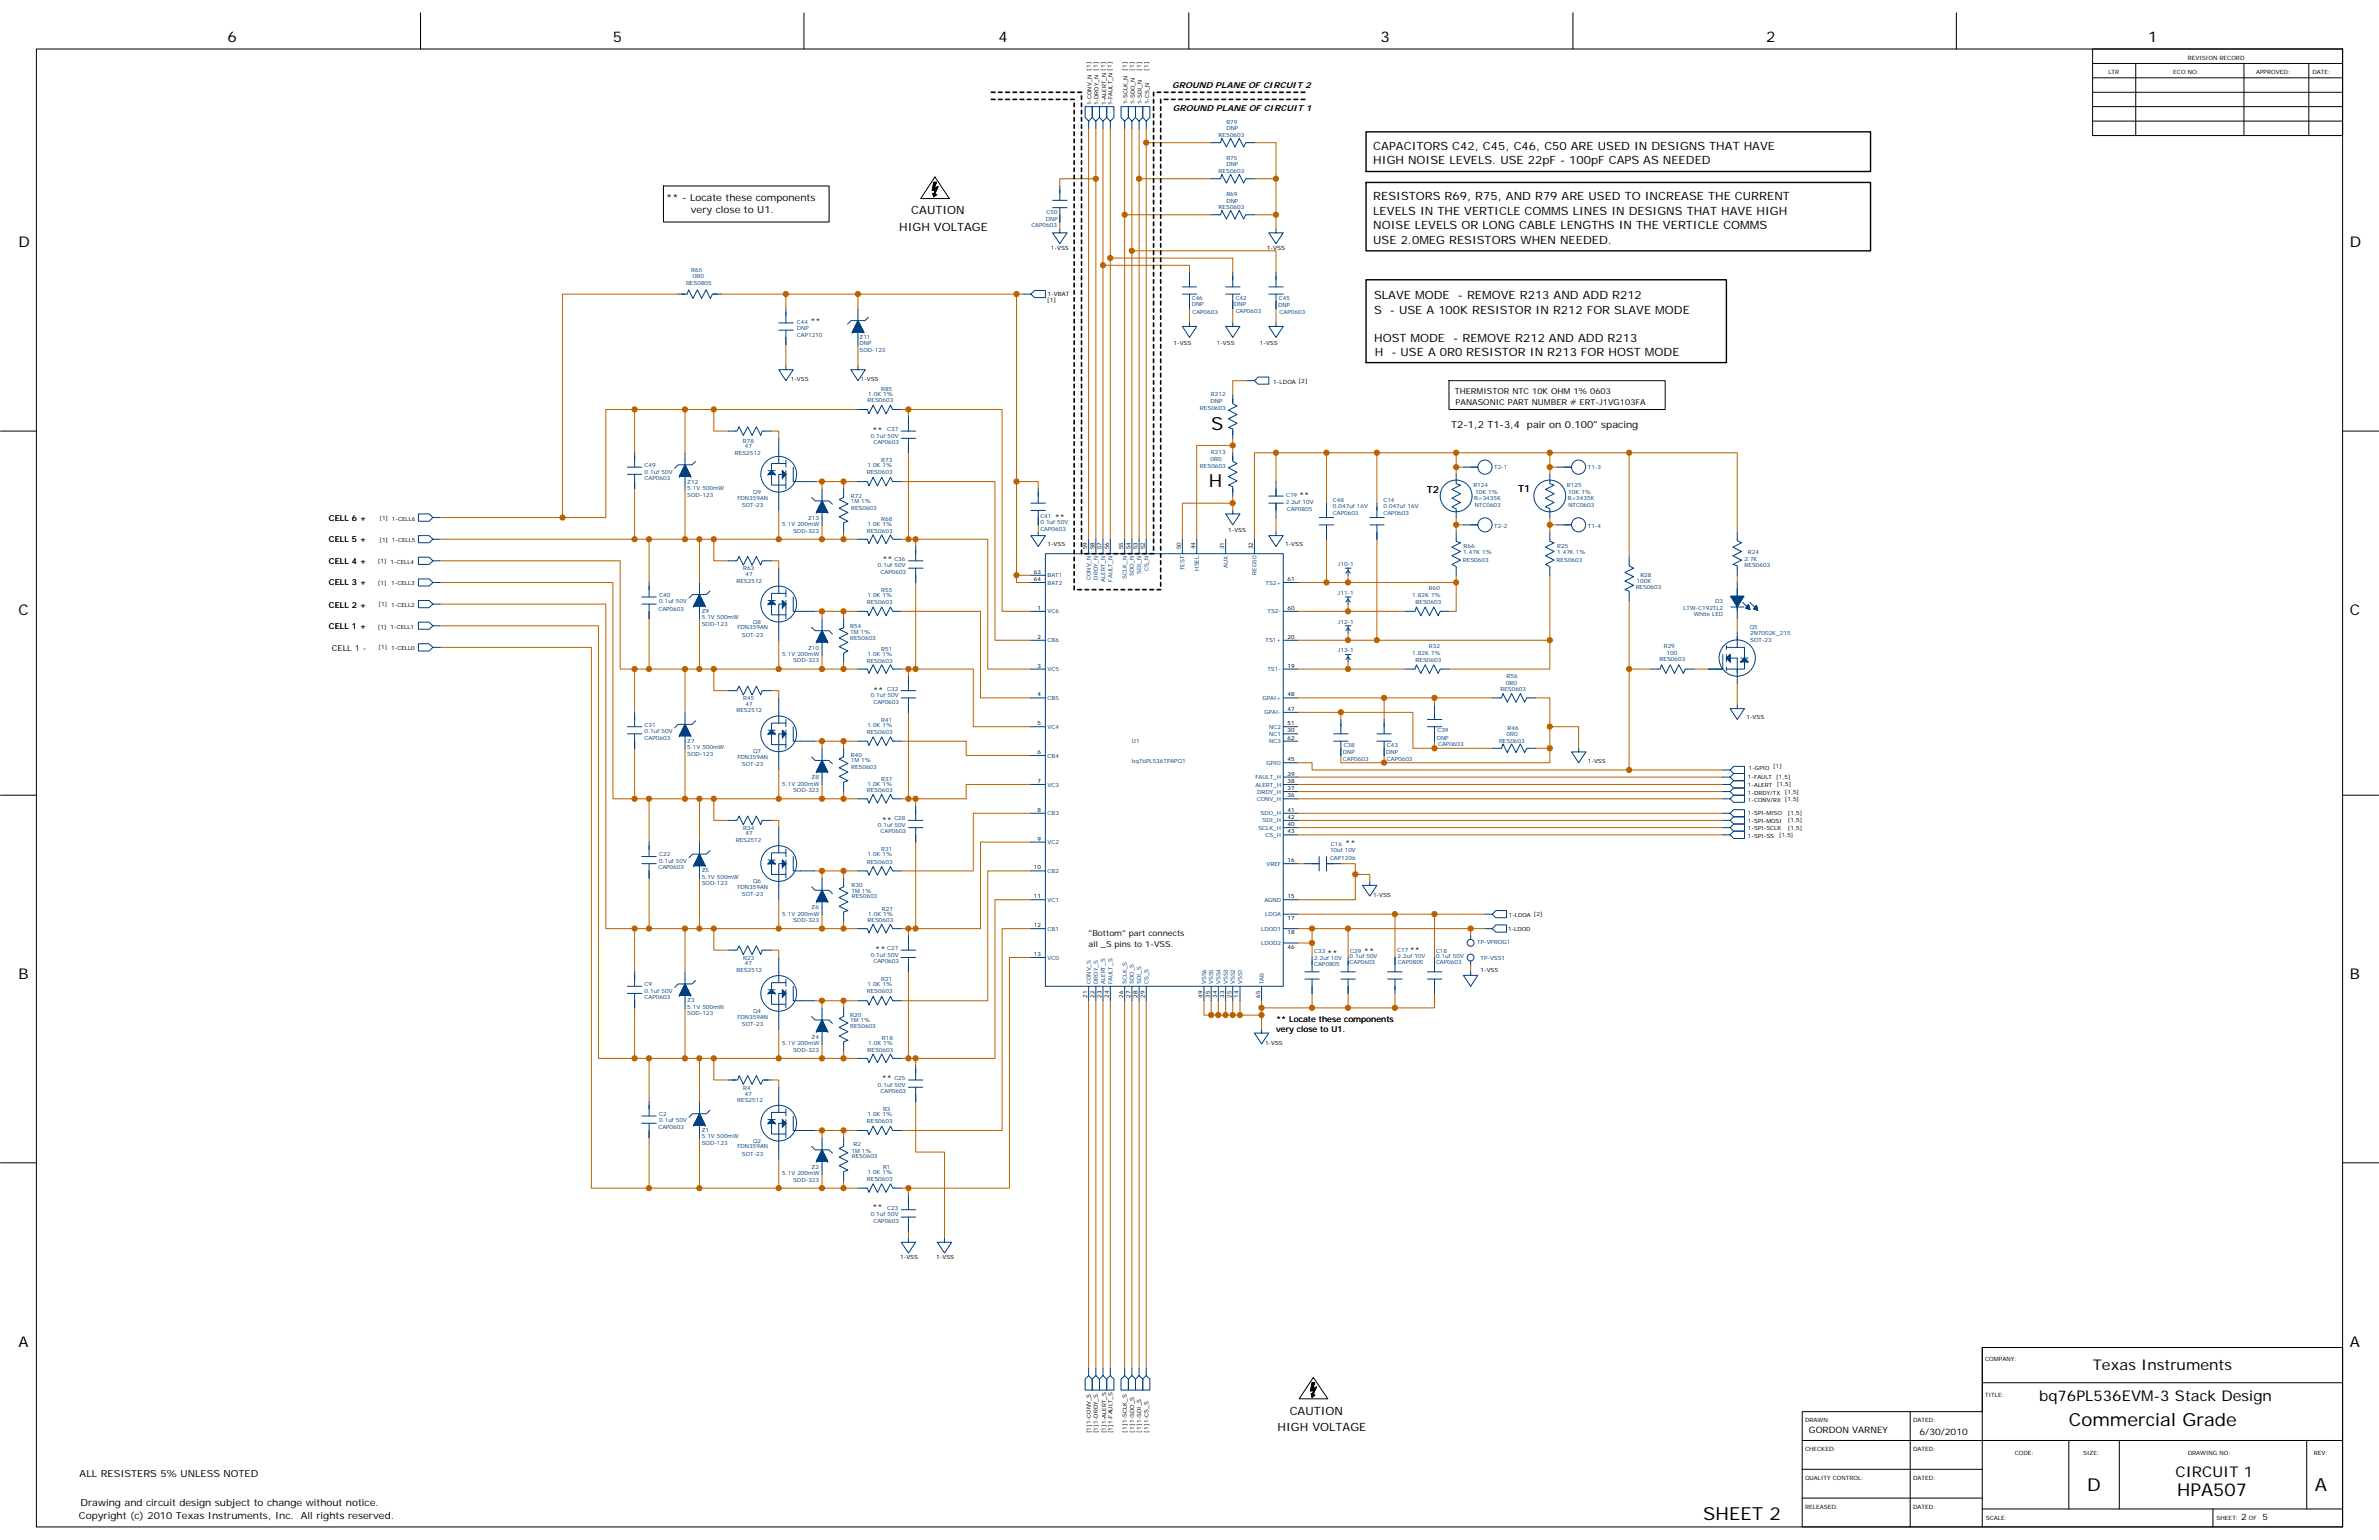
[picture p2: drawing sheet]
<svg xmlns="http://www.w3.org/2000/svg" width="432mm" height="279mm" viewBox="0 0 432 279" stroke-linecap="round" stroke-linejoin="round" font-family="sans-serif">
<defs><g id="words">
<g font-size="3.3">
<text x="219.8" y="78">S</text>
<text x="219.4" y="88.3">H</text>
<text x="375.5" y="258.7">Commercial Grade</text>
<text x="309.2" y="275.7">SHEET 2</text>
<text x="420.1" y="270.4">A</text>
</g>
<g font-size="3.2">
<text x="378.8" y="270.4">D</text>
<text x="395.2" y="271.3">HPA507</text>
</g>
<g font-size="2.7">
<text x="41.3" y="7.6">6</text>
<text x="111.3" y="7.6">5</text>
<text x="181.3" y="7.6">4</text>
<text x="250.6" y="7.6">3</text>
<text x="320.6" y="7.6">2</text>
<text x="389.9" y="7.6">1</text>
<text x="3.3" y="44.9">D</text>
<text x="426.5" y="44.9">D</text>
<text x="3.3" y="111.5">C</text>
<text x="426.5" y="111.5">C</text>
<text x="3.3" y="177.6">B</text>
<text x="426.5" y="177.6">B</text>
<text x="3.3" y="244.3">A</text>
<text x="426.5" y="244.3">A</text>
<text x="379.9" y="248.6">Texas Instruments</text>
<text x="370.1" y="254.1">bq76PL536EVM-3 Stack Design</text>
<text x="394.8" y="268">CIRCUIT 1</text>
</g>
<g font-size="2.1">
<text x="249.3" y="27.2">CAPACITORS C42, C45, C46, C50 ARE USED IN DESIGNS THAT HAVE</text>
<text x="249.3" y="29.8">HIGH NOISE LEVELS. USE 22pF - 100pF CAPS AS NEEDED</text>
<text x="163.2" y="41.9">HIGH VOLTAGE</text>
<text x="165.4" y="38.8">CAUTION</text>
<text x="249.3" y="36.3">RESISTORS R69, R75, AND R79 ARE USED TO INCREASE THE CURRENT</text>
<text x="249.3" y="39">LEVELS IN THE VERTICLE COMMS LINES IN DESIGNS THAT HAVE HIGH</text>
<text x="249.3" y="41.6">NOISE LEVELS OR LONG CABLE LENGTHS IN THE VERTICLE COMMS</text>
<text x="249.3" y="44.2">USE 2.0MEG RESISTORS WHEN NEEDED.</text>
<text x="249.4" y="56.9">S</text>
<text x="249.4" y="54.3">SLAVE MODE</text>
<text x="252.3" y="56.9">- USE A 100K RESISTOR IN R212 FOR SLAVE MODE</text>
<text x="264.6" y="54.3">- REMOVE R213 AND ADD R212</text>
<text x="249.4" y="62.1">HOST MODE</text>
<text x="249.5" y="64.6">H</text>
<text x="252.5" y="64.6">- USE A 0R0 RESISTOR IN R213 FOR HOST MODE</text>
<text x="263.8" y="62.1">- REMOVE R212 AND ADD R213</text>
<text x="234.1" y="256.6">CAUTION</text>
<text x="231.9" y="259.6">HIGH VOLTAGE</text>
</g>
<g font-size="1.8">
<text x="120.9" y="36.5">** - Locate these components</text>
<text x="125.4" y="38.7">very close to U1.</text>
<text x="263.4" y="77.7">T2-1,2 T1-3,4</text>
<text x="277.1" y="77.7">pair on 0.100&quot; spacing</text>
<text x="259" y="89.4">T2</text>
<text x="275.6" y="89.3">T1</text>
<text x="14.5" y="267.9">ALL RESISTERS 5% UNLESS NOTED</text>
<text x="14.3" y="275.6">Copyright (c) 2010 Texas Instruments, Inc.</text>
<text x="14.6" y="273.3">Drawing and circuit design subject to change without notice.</text>
<text x="54.6" y="275.6">All rights reserved.</text>
</g>
<g font-size="1.6">
<text x="328.3" y="260">GORDON VARNEY</text>
<text x="348.4" y="260.4">6/30/2010</text>
<text x="406.8" y="275.8">2</text>
<text x="410.7" y="275.7">5</text>
</g>
<g font-size="1.5">
<text x="212.8" y="16">GROUND PLANE OF CIRCUIT 2</text>
<text x="212.9" y="20.2">GROUND PLANE OF CIRCUIT 1</text>
<text x="147.1" y="58.8">**</text>
<text x="264" y="71.5">THERMISTOR NTC 10K OHM 1% 0603</text>
<text x="264.2" y="73.5">PANASONIC PART NUMBER # ERT-J1VG103FA</text>
<text x="158.3" y="78.6">**</text>
<text x="59.7" y="94.6">CELL 6 +</text>
<text x="191.4" y="94.3">**</text>
<text x="235.8" y="90.4">**</text>
<text x="59.7" y="98.3">CELL 5 +</text>
<text x="59.7" y="102.3">CELL 4 +</text>
<text x="59.7" y="106.2">CELL 3 +</text>
<text x="160.2" y="102">**</text>
<text x="59.7" y="110.3">CELL 2 +</text>
<text x="59.7" y="114.2">CELL 1 +</text>
<text x="60.2" y="118.1">CELL 1 -</text>
<text x="158.5" y="125.7">**</text>
<text x="160" y="149.2">**</text>
<text x="244.2" y="153.6">**</text>
<text x="158.9" y="172.6">**</text>
<text x="197.6" y="169.8">&quot;Bottom&quot; part connects</text>
<text x="197.6" y="171.9">all _S pins to 1-VSS.</text>
<text x="240.9" y="173.4">**</text>
<text x="247.6" y="173.1">**</text>
<text x="255.9" y="172.9">**</text>
<text x="231.6" y="185.5">** Locate these components</text>
<text x="231.6" y="187.3">very close to U1.</text>
<text x="160" y="196.2">**</text>
<text x="158.3" y="219.5">**</text>
</g>
<g font-size="1.1">
<text x="397.1" y="10.8">REVISION RECORD</text>
<text x="382.7" y="13.5">LTR</text>
<text x="394.5" y="13.5">ECO NO:</text>
<text x="409.5" y="13.5">APPROVED:</text>
<text x="419.7" y="13.5">DATE:</text>
<text x="229.9" y="45.4">1-VSS</text>
<text x="190.1" y="53.7">1-VBAT</text>
<text x="190.1" y="54.8">[1]</text>
<text x="231.1" y="69.7">1-LDOA [2]</text>
<text x="360.3" y="247">COMPANY:</text>
<text x="360.3" y="253.5">TITLE:</text>
<text x="327.6" y="263.3">CHECKED:</text>
<text x="327.6" y="258.1">DRAWN:</text>
<text x="347.2" y="263.3">DATED:</text>
<text x="347.2" y="258.1">DATED:</text>
<text x="365.7" y="263.9">CODE:</text>
<text x="378.1" y="263.9">SIZE:</text>
<text x="397.1" y="263.9">DRAWING NO:</text>
<text x="420" y="263.9">REV:</text>
<text x="327.6" y="268.5">QUALITY CONTROL:</text>
<text x="347.2" y="268.5">DATED:</text>
<text x="327.6" y="273.8">RELEASED:</text>
<text x="347.2" y="273.8">DATED:</text>
<text x="360.4" y="275.7">SCALE:</text>
<text x="402.3" y="275.7">SHEET:</text>
<text x="408.2" y="275.7">OF</text>
</g>
<g font-size="1">
<text x="198" y="12.8" transform="rotate(-90 198 12.8)">[1]</text>
<text x="199.3" y="12.8" transform="rotate(-90 199.3 12.8)">[1]</text>
<text x="204.5" y="12.8" transform="rotate(-90 204.5 12.8)">[1]</text>
<text x="205.8" y="12.8" transform="rotate(-90 205.8 12.8)">[1]</text>
<text x="207.1" y="12.8" transform="rotate(-90 207.1 12.8)">[1]</text>
<text x="208.5" y="12.8" transform="rotate(-90 208.5 12.8)">[1]</text>
<text x="198.1" y="19.1" transform="rotate(-90 198.1 19.1)">1-CONV_N</text>
<text x="199.4" y="19.1" transform="rotate(-90 199.4 19.1)">1-DRDY_N</text>
<text x="200.7" y="19.1" transform="rotate(-90 200.7 19.1)">1-ALERT_N [1]</text>
<text x="201.9" y="19.1" transform="rotate(-90 201.9 19.1)">1-FAULT_N [1]</text>
<text x="204.6" y="18.9" transform="rotate(-90 204.6 18.9)">1-SCLK_N</text>
<text x="206" y="18.9" transform="rotate(-90 206 18.9)">1-SDO_N</text>
<text x="207.3" y="18.9" transform="rotate(-90 207.3 18.9)">1-SDI_N</text>
<text x="208.6" y="18.9" transform="rotate(-90 208.6 18.9)">1-CS_N</text>
<text x="190.8" y="45.4">1-VSS</text>
<text x="213" y="62.5">1-VSS</text>
<text x="220.9" y="62.5">1-VSS</text>
<text x="228.7" y="62.5">1-VSS</text>
<text x="143.5" y="69.1">1-VSS</text>
<text x="156.2" y="69.1">1-VSS</text>
<text x="68.9" y="94.3">[1] 1-CELL6</text>
<text x="68.9" y="98.3">[1] 1-CELL5</text>
<text x="190.1" y="99.1">1-VSS</text>
<text x="197.3" y="99.7" transform="rotate(-90 197.3 99.7)">59</text>
<text x="198.6" y="99.7" transform="rotate(-90 198.6 99.7)">58</text>
<text x="199.9" y="99.7" transform="rotate(-90 199.9 99.7)">57</text>
<text x="201.3" y="99.7" transform="rotate(-90 201.3 99.7)">56</text>
<text x="203.9" y="99.7" transform="rotate(-90 203.9 99.7)">55</text>
<text x="205.2" y="99.7" transform="rotate(-90 205.2 99.7)">54</text>
<text x="206.5" y="99.7" transform="rotate(-90 206.5 99.7)">53</text>
<text x="207.8" y="99.7" transform="rotate(-90 207.8 99.7)">52</text>
<text x="214.3" y="99.7" transform="rotate(-90 214.3 99.7)">50</text>
<text x="216.9" y="99.7" transform="rotate(-90 216.9 99.7)">44</text>
<text x="222.2" y="99.7" transform="rotate(-90 222.2 99.7)">31</text>
<text x="222.9" y="96.5">1-VSS</text>
<text x="227.4" y="99.7" transform="rotate(-90 227.4 99.7)">32</text>
<text x="233.3" y="99.1">1-VSS</text>
<text x="68.6" y="106.1">[1]</text>
<text x="68.6" y="102.2">[1] 1-CELL4</text>
<text x="71" y="106.2">1-CELL3</text>
<text x="187.6" y="104.1">63</text>
<text x="187.6" y="105.4">64</text>
<text x="233.7" y="105.4">61</text>
<text x="68.7" y="110">[1] 1-CELL2</text>
<text x="188.3" y="110.6">1</text>
<text x="233.7" y="110.6">60</text>
<text x="68.6" y="114">[1] 1-CELL1</text>
<text x="68.7" y="117.7">[1] 1-CELL0</text>
<text x="188.3" y="115.9">2</text>
<text x="233.7" y="115.9">20</text>
<text x="188.3" y="121.1">3</text>
<text x="233.7" y="121.1">19</text>
<text x="188.3" y="126.3">4</text>
<text x="188.3" y="131.6">5</text>
<text x="233.7" y="128.9">47</text>
<text x="233.7" y="126.3">48</text>
<text x="233.7" y="131.6">51</text>
<text x="317" y="130.5">1-VSS</text>
<text x="188.3" y="136.8">6</text>
<text x="233.7" y="132.9">30</text>
<text x="233.7" y="134.2">62</text>
<text x="188.3" y="142">7</text>
<text x="233.7" y="143.4">37</text>
<text x="233.7" y="142">38</text>
<text x="233.7" y="140.7">39</text>
<text x="233.7" y="138.1">45</text>
<text x="288.2" y="138.4">1-VSS</text>
<text x="317.3" y="141.4">1-FAULT</text>
<text x="317.3" y="142.7">1-ALERT</text>
<text x="317.4" y="139.7">1-GPIO</text>
<text x="321.8" y="139.4">[1]</text>
<text x="322.4" y="141.3">[1,5]</text>
<text x="322.5" y="142.6">[1,5]</text>
<text x="188.3" y="147.3">8</text>
<text x="233.7" y="144.7">36</text>
<text x="233.7" y="149.9">40</text>
<text x="233.7" y="147.3">41</text>
<text x="233.7" y="148.6">42</text>
<text x="317.3" y="144.1">1-DRDY/TX</text>
<text x="317.3" y="145.4">1-CONV/RX [1,5]</text>
<text x="317.3" y="147.9">1-SPI-MISO</text>
<text x="317.3" y="149.2">1-SPI-MOSI</text>
<text x="324" y="144">[1,5]</text>
<text x="324.5" y="147.8">[1,5]</text>
<text x="324.5" y="149.1">[1,5]</text>
<text x="188.3" y="152.5">9</text>
<text x="233.7" y="151.2">43</text>
<text x="317.3" y="150.7">1-SPI-SCLK</text>
<text x="317.3" y="152">1-SPI-SS</text>
<text x="322.9" y="151.9">[1,5]</text>
<text x="324.5" y="150.5">[1,5]</text>
<text x="187.6" y="157.7">10</text>
<text x="233.7" y="156.4">16</text>
<text x="187.6" y="163">11</text>
<text x="233.7" y="163">15</text>
<text x="233.7" y="166.9">17</text>
<text x="249.2" y="162.7">1-VSS</text>
<text x="273.9" y="166.4">1-LDOA [2]</text>
<text x="187.6" y="168.2">12</text>
<text x="187.6" y="173.4">13</text>
<text x="233.7" y="169.5">18</text>
<text x="233.7" y="172.1">46</text>
<text x="273.7" y="169">1-LDOD</text>
<text x="268.7" y="176.3">1-VSS</text>
<text x="197.3" y="181" transform="rotate(-90 197.3 181)">21</text>
<text x="198.6" y="181" transform="rotate(-90 198.6 181)">22</text>
<text x="199.9" y="181" transform="rotate(-90 199.9 181)">23</text>
<text x="201.3" y="181" transform="rotate(-90 201.3 181)">24</text>
<text x="203.9" y="181" transform="rotate(-90 203.9 181)">26</text>
<text x="205.2" y="181" transform="rotate(-90 205.2 181)">27</text>
<text x="206.5" y="181" transform="rotate(-90 206.5 181)">28</text>
<text x="207.8" y="181" transform="rotate(-90 207.8 181)">29</text>
<text x="218.3" y="181" transform="rotate(-90 218.3 181)">49</text>
<text x="219.6" y="181" transform="rotate(-90 219.6 181)">35</text>
<text x="220.9" y="181" transform="rotate(-90 220.9 181)">34</text>
<text x="222.2" y="181" transform="rotate(-90 222.2 181)">33</text>
<text x="223.5" y="181" transform="rotate(-90 223.5 181)">25</text>
<text x="224.8" y="181" transform="rotate(-90 224.8 181)">14</text>
<text x="228.7" y="181" transform="rotate(-90 228.7 181)">65</text>
<text x="229.6" y="189.5">1-VSS</text>
<text x="163.4" y="228.5">1-VSS</text>
<text x="169.9" y="228.5">1-VSS</text>
<text x="198" y="260.1" transform="rotate(-90 198 260.1)">[1]1-CONV_S</text>
<text x="199.3" y="260.1" transform="rotate(-90 199.3 260.1)">[1]1-DRDY_S</text>
<text x="200.7" y="260.1" transform="rotate(-90 200.7 260.1)">[1]1-ALERT_S</text>
<text x="201.9" y="260.1" transform="rotate(-90 201.9 260.1)">[1]1-FAULT_S</text>
<text x="204.5" y="259.9" transform="rotate(-90 204.5 259.9)">[1]1-SCLK_S</text>
<text x="205.8" y="259.9" transform="rotate(-90 205.8 259.9)">[1]1-SDO_S</text>
<text x="207.1" y="259.9" transform="rotate(-90 207.1 259.9)">[1]1-SDI_S</text>
<text x="208.5" y="259.9" transform="rotate(-90 208.5 259.9)">[1]1-CS_S</text>
</g>
<g font-size="1" fill="#004080">
<text x="222.6" y="22.5">R79</text>
<text x="222.6" y="23.7">DNP</text>
<text x="221.2" y="24.8">RES0603</text>
<text x="222.6" y="29">R75</text>
<text x="221.2" y="31.4">RES0603</text>
<text x="222.6" y="30.2">DNP</text>
<text x="222.6" y="35.6">R69</text>
<text x="187.2" y="41.2">CAP0603</text>
<text x="189.8" y="40">DNP</text>
<text x="189.9" y="38.8">C50</text>
<text x="221.2" y="37.9">RES0603</text>
<text x="222.6" y="36.7">DNP</text>
<text x="124.5" y="51.7">RES0805</text>
<text x="125.5" y="49.3">R65</text>
<text x="125.8" y="50.5">0R0</text>
<text x="144.6" y="58.7">C44</text>
<text x="144.6" y="59.9">DNP</text>
<text x="216.3" y="54.4">C46</text>
<text x="216.3" y="55.6">DNP</text>
<text x="216.4" y="56.9">CAP0603</text>
<text x="224" y="55.6">DNP</text>
<text x="224.3" y="54.4">C42</text>
<text x="224.3" y="56.8">CAP0603</text>
<text x="232" y="55.7">DNP</text>
<text x="232.1" y="54.4">C45</text>
<text x="232.3" y="57">CAP0603</text>
<text x="144.6" y="61.2">CAP1210</text>
<text x="156" y="61.5">Z11</text>
<text x="156" y="62.6">DNP</text>
<text x="156" y="63.8">SOD-123</text>
<text x="157.6" y="71.8">1.0K 1%</text>
<text x="159.9" y="70.9">R85</text>
<text x="219.8" y="71.9">R212</text>
<text x="157.5" y="73">RES0603</text>
<text x="217.8" y="74.4">RES0603</text>
<text x="219.7" y="73.1">DNP</text>
<text x="133.4" y="82.5">RES2512</text>
<text x="134.9" y="80.3">R78</text>
<text x="135.2" y="81.2">47</text>
<text x="158" y="79.4">0.1uf 50V</text>
<text x="158.5" y="80.6">CAP0603</text>
<text x="159.9" y="83.8">R73</text>
<text x="161" y="78.2">C37</text>
<text x="219.7" y="83.6">0R0</text>
<text x="219.8" y="82.4">R213</text>
<text x="117" y="84.8">C49</text>
<text x="117" y="87.1">CAP0603</text>
<text x="117" y="85.9">0.1uf 50V</text>
<text x="124.7" y="87.8">Z12</text>
<text x="124.7" y="88.9">5.1V 500mW</text>
<text x="136.7" y="89.6">Q9</text>
<text x="157.3" y="86.1">RES0603</text>
<text x="157.4" y="84.8">1.0K 1%</text>
<text x="217.8" y="84.9">RES0603</text>
<text x="267.4" y="88.4">R124</text>
<text x="267.8" y="89.6">10K 1%</text>
<text x="271.2" y="85.1">T2-1</text>
<text x="284.4" y="88.4">R125</text>
<text x="284.6" y="89.6">10K 1%</text>
<text x="288.2" y="85.1">T1-3</text>
<text x="124.7" y="90.1">SOD-123</text>
<text x="133.8" y="90.7">FDN359AN</text>
<text x="134.7" y="91.9">SOT-23</text>
<text x="142" y="95.5">5.1V 200mW</text>
<text x="146.7" y="94.3">Z13</text>
<text x="154.4" y="91.3">1M 1%</text>
<text x="154.5" y="90.4">R72</text>
<text x="154.5" y="92.6">RES0603</text>
<text x="157.4" y="95.5">1.0K 1%</text>
<text x="159.9" y="94.6">R68</text>
<text x="188.8" y="93.9">C41</text>
<text x="188.8" y="95.1">0.1uf 50V</text>
<text x="233.4" y="91.4">2.2uf 10V</text>
<text x="233.4" y="90.1">C19</text>
<text x="233.6" y="92.7">CAP0805</text>
<text x="241.9" y="91">C48</text>
<text x="241.9" y="93.4">CAP0603</text>
<text x="241.9" y="92.2">0.047uf 16V</text>
<text x="251.1" y="91">C14</text>
<text x="251.1" y="93.4">CAP0603</text>
<text x="251.1" y="92.2">0.047uf 16V</text>
<text x="267.6" y="90.8">B=3435K</text>
<text x="267.7" y="91.9">NTC0603</text>
<text x="271.2" y="95.7">T2-2</text>
<text x="284.6" y="90.8">B=3435K</text>
<text x="284.7" y="91.9">NTC0603</text>
<text x="288.2" y="95.7">T1-4</text>
<text x="144" y="96.6">SOD-323</text>
<text x="157.3" y="96.6">RES0603</text>
<text x="162.3" y="101.7">C36</text>
<text x="188.8" y="96.3">CAP0603</text>
<text x="265.5" y="101.9">RES0603</text>
<text x="265.6" y="100.5">1.47K 1%</text>
<text x="265.6" y="99.3">R66</text>
<text x="282.5" y="101.9">RES0603</text>
<text x="282.6" y="100.5">1.47K 1%</text>
<text x="282.7" y="99.3">R25</text>
<text x="316.6" y="101.7">2.7K</text>
<text x="317.2" y="100.6">R24</text>
<text x="133.7" y="105.7">RES2512</text>
<text x="134.9" y="103.4">R63</text>
<text x="135.3" y="104.5">47</text>
<text x="159.3" y="102.9">0.1uf 50V</text>
<text x="159.8" y="104.1">CAP0603</text>
<text x="159.9" y="107.4">R55</text>
<text x="190.1" y="104.8">BAT1</text>
<text x="190.1" y="106.1">BAT2</text>
<text x="198" y="105.2" transform="rotate(-90 198 105.2)">CONV_N</text>
<text x="199.3" y="105.2" transform="rotate(-90 199.3 105.2)">DRDY_N</text>
<text x="200.6" y="105.5" transform="rotate(-90 200.6 105.5)">ALERT_N</text>
<text x="201.9" y="105.5" transform="rotate(-90 201.9 105.5)">FAULT_N</text>
<text x="204.5" y="105" transform="rotate(-90 204.5 105)">SCLK_N</text>
<text x="205.8" y="104.5" transform="rotate(-90 205.8 104.5)">SDO_N</text>
<text x="207.1" y="104.2" transform="rotate(-90 207.1 104.2)">SDI_N</text>
<text x="208.4" y="103.7" transform="rotate(-90 208.4 103.7)">CS_N</text>
<text x="215" y="103.5" transform="rotate(-90 215 103.5)">TEST</text>
<text x="217.6" y="103.5" transform="rotate(-90 217.6 103.5)">HSEL</text>
<text x="222.8" y="103" transform="rotate(-90 222.8 103)">AUX</text>
<text x="228.1" y="104.3" transform="rotate(-90 228.1 104.3)">REG50</text>
<text x="229.7" y="106.1">TS2+</text>
<text x="242.8" y="102.7">J10-1</text>
<text x="242.8" y="107.9">J11-1</text>
<text x="259.3" y="107.1">R60</text>
<text x="296.9" y="106.8">RES0603</text>
<text x="297.1" y="105.8">100K</text>
<text x="297.7" y="104.6">R28</text>
<text x="316.7" y="103">RES0603</text>
<text x="119.5" y="110.8">CAP0603</text>
<text x="119.6" y="108.3">C40</text>
<text x="119.6" y="109.5">0.1uf 50V</text>
<text x="127.4" y="111.2">Z9</text>
<text x="127.4" y="112.4">5.1V 500mW</text>
<text x="127.4" y="113.5">SOD-123</text>
<text x="136.7" y="113.1">Q8</text>
<text x="154.3" y="113.9">R54</text>
<text x="157.3" y="109.6">RES0603</text>
<text x="157.4" y="108.3">1.0K 1%</text>
<text x="190.1" y="111.3">VC6</text>
<text x="230.1" y="111.3">TS2-</text>
<text x="242.8" y="113.1">J12-1</text>
<text x="256.3" y="108.3">1.82K 1%</text>
<text x="256.9" y="109.6">RES0603</text>
<text x="305.5" y="110.6">LTW-C192TL2</text>
<text x="307.4" y="111.8">White LED</text>
<text x="311.3" y="109.3">D3</text>
<text x="133.8" y="114.2">FDN359AN</text>
<text x="134.7" y="115.5">SOT-23</text>
<text x="142" y="119">5.1V 200mW</text>
<text x="146.7" y="117.9">Z10</text>
<text x="154.3" y="116.1">RES0603</text>
<text x="154.3" y="115.1">1M 1%</text>
<text x="157.4" y="119">1.0K 1%</text>
<text x="159.9" y="118.1">R51</text>
<text x="190.1" y="116.5">CB6</text>
<text x="229.7" y="116.5">TS1+</text>
<text x="242.8" y="118.4">J13-1</text>
<text x="256.3" y="118.8">1.82K 1%</text>
<text x="259.3" y="117.6">R32</text>
<text x="301.2" y="119.9">RES0603</text>
<text x="302" y="117.6">R29</text>
<text x="302.5" y="118.8">100</text>
<text x="317.6" y="114">Q5</text>
<text x="317.6" y="115.2">2N7002K_215</text>
<text x="317.7" y="116.4">SOT-23</text>
<text x="144" y="120.2">SOD-323</text>
<text x="157.3" y="120.3">RES0603</text>
<text x="161" y="125.3">C32</text>
<text x="190.1" y="121.8">VC5</text>
<text x="230.1" y="121.8">TS1-</text>
<text x="256.9" y="120.1">RES0603</text>
<text x="272.3" y="125.4">RES0603</text>
<text x="273.3" y="124.2">0R0</text>
<text x="273.5" y="123">R56</text>
<text x="117" y="131.8">C31</text>
<text x="133.7" y="129.2">RES2512</text>
<text x="134.9" y="127">R45</text>
<text x="135.3" y="128">47</text>
<text x="157.4" y="131.8">1.0K 1%</text>
<text x="158" y="126.5">0.1uf 50V</text>
<text x="158.5" y="127.7">CAP0603</text>
<text x="159.9" y="130.9">R41</text>
<text x="190.1" y="127">CB5</text>
<text x="229.2" y="127">GPAI+</text>
<text x="229.5" y="129.6">GPAI-</text>
<text x="117" y="134.2">CAP0603</text>
<text x="117" y="133">0.1uf 50V</text>
<text x="124.7" y="134.7">Z7</text>
<text x="124.7" y="135.9">5.1V 500mW</text>
<text x="124.7" y="137.1">SOD-123</text>
<text x="133.8" y="137.7">FDN359AN</text>
<text x="136.7" y="136.7">Q7</text>
<text x="154.5" y="137.3">R40</text>
<text x="157.3" y="133.1">RES0603</text>
<text x="190.1" y="132.2">VC4</text>
<text x="190.1" y="137.5">CB4</text>
<text x="205.4" y="134.7">U1</text>
<text x="230.4" y="133.5">NC1</text>
<text x="230.4" y="132.2">NC2</text>
<text x="230.4" y="134.9">NC3</text>
<text x="243.8" y="136.8">DNP</text>
<text x="243.8" y="138">CAP0603</text>
<text x="243.9" y="135.5">C38</text>
<text x="251.6" y="136.8">DNP</text>
<text x="251.7" y="135.5">C43</text>
<text x="251.7" y="138">CAP0603</text>
<text x="260.8" y="134.2">DNP</text>
<text x="260.9" y="132.9">C39</text>
<text x="261" y="135.4">CAP0603</text>
<text x="272.1" y="134.7">RES0603</text>
<text x="273.5" y="133.5">0R0</text>
<text x="273.6" y="132.5">R46</text>
<text x="134.7" y="139">SOT-23</text>
<text x="142" y="142.6">5.1V 200mW</text>
<text x="144" y="143.7">SOD-323</text>
<text x="147.3" y="141.4">Z8</text>
<text x="154.4" y="138.2">1M 1%</text>
<text x="154.5" y="139.6">RES0603</text>
<text x="157.3" y="143.7">RES0603</text>
<text x="157.4" y="142.6">1.0K 1%</text>
<text x="159.9" y="141.6">R37</text>
<text x="190.1" y="142.7">VC3</text>
<text x="205.4" y="138.4">bq76PL536TPAPQ1</text>
<text x="227.9" y="142.7">ALERT_H</text>
<text x="227.9" y="141.4">FAULT_H</text>
<text x="228.2" y="144">DRDY_H</text>
<text x="229.9" y="138.8">GPIO</text>
<text x="162.3" y="148.8">C28</text>
<text x="190.1" y="147.9">CB3</text>
<text x="228.1" y="145.3">CONV_H</text>
<text x="228.8" y="147.9">SDO_H</text>
<text x="229.2" y="149.2">SDI_H</text>
<text x="119.6" y="155.4">C22</text>
<text x="133.5" y="152.8">RES2512</text>
<text x="134.9" y="150.5">R34</text>
<text x="135.3" y="151.6">47</text>
<text x="157.4" y="155.4">1.0K 1%</text>
<text x="159.3" y="150">0.1uf 50V</text>
<text x="159.8" y="151.2">CAP0603</text>
<text x="159.9" y="154.5">R31</text>
<text x="190.1" y="153.2">VC2</text>
<text x="228.4" y="150.5">SCLK_H</text>
<text x="229.7" y="151.8">CS_H</text>
<text x="241.4" y="154.6">10uf 10V</text>
<text x="241.6" y="153.6">C16</text>
<text x="119.5" y="157.7">CAP0603</text>
<text x="119.6" y="156.6">0.1uf 50V</text>
<text x="127.4" y="158.3">Z5</text>
<text x="127.4" y="159.4">5.1V 500mW</text>
<text x="127.4" y="160.6">SOD-123</text>
<text x="133.8" y="161.3">FDN359AN</text>
<text x="136.7" y="160.2">Q6</text>
<text x="154.6" y="161.9">1M 1%</text>
<text x="154.6" y="160.9">R30</text>
<text x="157.3" y="156.7">RES0603</text>
<text x="190.1" y="158.4">CB2</text>
<text x="229.9" y="157.1">VREF</text>
<text x="241.4" y="156">CAP1206</text>
<text x="134.7" y="162.6">SOT-23</text>
<text x="142" y="166.1">5.1V 200mW</text>
<text x="144" y="167.3">SOD-323</text>
<text x="147.3" y="165">Z6</text>
<text x="154.6" y="163">RES0603</text>
<text x="157.5" y="167.3">RES0603</text>
<text x="157.6" y="166.1">1.0K 1%</text>
<text x="160.1" y="165.2">R27</text>
<text x="190.1" y="163.6">VC1</text>
<text x="229.5" y="163.6">AGND</text>
<text x="229.7" y="166.2">LDOA</text>
<text x="158" y="173.6">0.1uf 50V</text>
<text x="161" y="172.4">C27</text>
<text x="190.1" y="168.9">CB1</text>
<text x="228.9" y="168.9">LDOD1</text>
<text x="228.9" y="171.5">LDOD2</text>
<text x="238.5" y="172.9">C33</text>
<text x="245" y="173.8">0.1uf 50V</text>
<text x="245.1" y="172.9">C29</text>
<text x="253.6" y="172.8">C17</text>
<text x="253.7" y="173.8">2.2uf 10V</text>
<text x="260.6" y="172.9">C18</text>
<text x="260.6" y="173.8">0.1uf 50V</text>
<text x="268.1" y="171.3">TP-VPROG1</text>
<text x="117" y="178.9">C9</text>
<text x="133.7" y="176.3">RES2512</text>
<text x="134.9" y="174.1">R23</text>
<text x="135.2" y="175.1">47</text>
<text x="157.4" y="178.9">1.0K 1%</text>
<text x="158.5" y="174.8">CAP0603</text>
<text x="159.9" y="178">R21</text>
<text x="190.1" y="174.1">VC0</text>
<text x="198" y="178.5" transform="rotate(-90 198 178.5)">CONV_S</text>
<text x="199.3" y="178.5" transform="rotate(-90 199.3 178.5)">DRDY_S</text>
<text x="200.6" y="178.5" transform="rotate(-90 200.6 178.5)">ALERT_S</text>
<text x="201.9" y="178.5" transform="rotate(-90 201.9 178.5)">FAULT_S</text>
<text x="204.5" y="178.5" transform="rotate(-90 204.5 178.5)">SCLK_S</text>
<text x="205.8" y="178.5" transform="rotate(-90 205.8 178.5)">SDO_S</text>
<text x="207.1" y="178.5" transform="rotate(-90 207.1 178.5)">SDI_S</text>
<text x="208.4" y="178.5" transform="rotate(-90 208.4 178.5)">CS_S</text>
<text x="218.9" y="178.5" transform="rotate(-90 218.9 178.5)">VSS6</text>
<text x="220.2" y="178.5" transform="rotate(-90 220.2 178.5)">VSS5</text>
<text x="221.5" y="178.5" transform="rotate(-90 221.5 178.5)">VSS4</text>
<text x="222.8" y="178.5" transform="rotate(-90 222.8 178.5)">VSS3</text>
<text x="224.1" y="178.5" transform="rotate(-90 224.1 178.5)">VSS2</text>
<text x="225.4" y="178.5" transform="rotate(-90 225.4 178.5)">VSS1</text>
<text x="229.4" y="178.5" transform="rotate(-90 229.4 178.5)">TAB</text>
<text x="238.5" y="175.3">CAP0805</text>
<text x="238.5" y="174.1">2.2uf 10V</text>
<text x="245" y="174.9">CAP0603</text>
<text x="253.7" y="174.9">CAP0805</text>
<text x="260.6" y="174.9">CAP0603</text>
<text x="268.7" y="174.2">TP-VSS1</text>
<text x="117" y="181.3">CAP0603</text>
<text x="117" y="180.1">0.1uf 50V</text>
<text x="124.7" y="181.8">Z3</text>
<text x="124.7" y="183">5.1V 500mW</text>
<text x="124.7" y="184.2">SOD-123</text>
<text x="133.8" y="184.8">FDN359AN</text>
<text x="136.7" y="183.8">Q4</text>
<text x="154.3" y="185.5">1M 1%</text>
<text x="154.3" y="184.4">R20</text>
<text x="157.3" y="180.2">RES0603</text>
<text x="134.7" y="186.1">SOT-23</text>
<text x="142" y="189.7">5.1V 200mW</text>
<text x="144" y="190.8">SOD-323</text>
<text x="147.3" y="188.5">Z4</text>
<text x="154.3" y="186.5">RES0603</text>
<text x="157.5" y="190.8">RES0603</text>
<text x="157.6" y="189.5">1.0K 1%</text>
<text x="160.1" y="188.6">R18</text>
<text x="134.9" y="197.8">R4</text>
<text x="159.3" y="197.1">0.1uf 50V</text>
<text x="162.3" y="195.9">C25</text>
<text x="119.6" y="202.5">C2</text>
<text x="119.6" y="203.6">0.1uf 50V</text>
<text x="133.8" y="199.9">RES2512</text>
<text x="135.2" y="198.8">47</text>
<text x="157.3" y="203.8">RES0603</text>
<text x="157.4" y="202.5">1.0K 1%</text>
<text x="159.8" y="198.3">CAP0603</text>
<text x="160.3" y="201.6">R3</text>
<text x="119.5" y="204.8">CAP0603</text>
<text x="127.4" y="205.4">Z1</text>
<text x="127.4" y="206.5">5.1V 500mW</text>
<text x="127.4" y="207.7">SOD-123</text>
<text x="133.8" y="208.3">FDN359AN</text>
<text x="134.7" y="209.7">SOT-23</text>
<text x="136.7" y="207.3">Q2</text>
<text x="154.6" y="209.1">1M 1%</text>
<text x="154.9" y="208">R2</text>
<text x="142" y="213.2">5.1V 200mW</text>
<text x="144" y="214.4">SOD-323</text>
<text x="147.3" y="212">Z2</text>
<text x="154.6" y="210.2">RES0603</text>
<text x="157.3" y="214.2">RES0603</text>
<text x="157.4" y="213">1.0K 1%</text>
<text x="160.3" y="212">R1</text>
<text x="158" y="220.7">0.1uf 50V</text>
<text x="158.5" y="221.8">CAP0603</text>
<text x="161" y="219.5">C23</text>
</g>
</g></defs>
<g fill="none" stroke="#bb6200" stroke-width=".18">
<path d="M197.6 23.3v74.5M198.9 23.3v74.5M198.9 32.4h-6.5v1.3M200.2 23.3v74.5M201.5 23.3v74.5M204.1 23.3v74.5M204.1 39h15.7M205.4 23.3v74.5M206.8 23.3v74.5M206.8 32.4h13M208 23.3v74.5M208 25.9h11.8"/>
<path d="M227.7 25.9h3.9v6.5M227.7 39h3.9v2.6M227.7 32.4h3.9v6.6M123 53.4h-20.9v40.5M130.9 53.4h11.7v2.6M142.6 53.4h43.2M155.7 53.4v2.7M184.5 53.4v51M192.4 40.3v1.3M200.2 48.1h15.7v1.3M201.5 46.8h22.3v2.6M205.4 45.5h26.2v3.9"/>
<path d="M215.9 56v2.6M223.8 56v2.6M231.6 56v2.6M115.2 74.3h40.5M115.2 74.3h-5.2v19.6h-7.9M115.2 74.3v7.8M124.3 74.3v8M129.6 74.3v3.9h2.6M140 78.2h1.4v1.3M142.6 62.5v3.9M155.7 62.6v3.8M163.6 74.3h18.3v36.6h5.2"/>
<path d="M164.9 74.3v1.3M223.8 79.5v2.6M226.4 69.1h-2.6v2.6M79.9 93.9h22.2M79.9 97.8h44.4M115.2 88.7v9.1M117.8 97.8v7.9M124.3 97.8h5.3M124.3 88.8v9M127 97.8v8M129.6 97.8v3.9h2.6M129.6 97.8h23.5"/>
<path d="M141.4 92.6v5.2M147.9 87.4h1.3v1.4M149.2 95.3v2.5M149.2 87.4h3.9M153.1 96.5v1.3h2.6M155.7 87.4h-2.6v1.3M163.6 97.8h1.3M163.6 87.4h17v28.8h6.5M164.9 82.1v15.7h1.3M166.2 97.8h13.1v23.6h7.8M166.2 97.8v1.3M184.5 87.4h3.9v1.3"/>
<path d="M188.4 95.2v1.3M223.8 80.8h-6.6v17M223.8 91.3h-9.2v6.5M223.8 90v2.6M231.6 82.1h49.7M231.6 82.1h-3.9v15.7M231.6 82.1v5.3M231.6 93.9v2.6M240.8 82.1v9.2M240.8 97.8v7.9M249.9 82.1v9.2M249.9 97.8v18.4"/>
<path d="M264.3 84.8v1.3M264.3 95.2v1.3M264.3 93.9v1.3h1.3M264.3 82.1v2.7h1.3M281.3 93.9v1.3h1.3M281.3 84.8v-2.7h14.4v19M281.3 95.2v1.3M282.6 84.8h-1.3v1.3M295.7 82.1h19.6v14.4M79.9 117.5h27.4v98.1h10.5M79.9 105.7h31.4v39.2h3.9M79.9 113.5h28.7v78.5h6.6"/>
<path d="M79.9 101.7h32.7v19.7h2.6M79.9 109.6h30.1v58.9h5.2M117.8 112.2v9.2h-2.6M127 112.3v9.1M140 101.7h1.4v1.4M141.4 116.2v5.2M147.9 110.9h1.3v1.4M149.2 118.9v2.5h-7.8M149.2 110.9h6.5M153.1 110.9v1.3M163.6 110.9h14.4v15.7h9.1M166.2 105.7v15.7"/>
<path d="M184.5 104.4v1.3h2.6M184.5 104.4h2.6M235.5 110.9h9.2M235.5 105.7h5.3M244.7 105.7h19.6M244.7 104.4v1.3h-3.9M244.7 109.6v1.3h10.4M244.7 114.8v1.4h-9.2M244.7 116.2h36.6M264.3 104.4v6.5h-1.3M281.3 104.4v17h-18.3M295.7 108.9v30.8"/>
<path d="M315.3 104.4v1.3M315.3 112.2v2.6M115.2 121.4v7.8M115.2 135.8v9.1M117.8 121.4h23.6M124.3 121.4v7.9M124.3 135.9v9M129.6 121.4v3.9h2.6M140 125.3h1.4v1.3M141.4 139.7v5.2M147.9 134.5h1.3v1.4M149.2 121.4h3.9"/>
<path d="M149.2 134.5h6.5M153.1 120.1v1.3h2.6M153.1 134.5v1.3M163.6 121.4h1.3M163.6 134.5h11.8v2.6h11.7M164.9 129.2v15.7h1.3M166.2 121.4h-1.3v1.3M166.2 121.4h10.5v10.4h10.4M235.5 121.4h9.2M235.5 129.2h7.9M235.5 126.6h24.9M235.5 138.4h2.6v1.3h57.6"/>
<path d="M243.4 129.2h13.1v6.6h3.9M243.4 137.1v1.3h7.8M243.4 129.2v1.3M244.7 120.1v1.3h10.4M251.2 126.6v3.9M260.4 134.5v1.3h10.4M270.8 126.6h-10.4v1.3M278.7 135.8h2.6M278.7 126.6h2.6v5.2M281.3 135.8v2.6h-30.1v-1.3M281.3 131.8h5.2v4M281.3 131.8v4"/>
<path d="M295.7 121.4h3.9M295.7 139.7h17M307.5 121.4h2.6M315.3 124v3.9M115.2 144.9h37.9M117.8 144.9v7.9M117.8 159.3v9.2M127 144.9v8M127 159.4v9.1M129.6 144.9v3.9h2.6M140 148.8h1.4v1.4M147.9 158h5.2"/>
<path d="M149.2 142.4v2.5M149.2 158v1.4M153.1 143.6v1.3h2.6M155.7 158h-2.6v1.3M163.6 144.9h1.3M166.2 144.9v1.3M166.2 152.8v15.7M187.1 152.8h-9.1v15.7h-11.8M187.1 142.3h-11.7v2.6h-9.2M187.1 158h-7.8v23.6h-15.7M187.1 147.6h-10.4v10.4h-13.1M235.5 156.7h1.3"/>
<path d="M235.5 142.3h77.2M235.5 141h77.2M235.5 143.6h77.2M235.5 148.8h77.2M235.5 151.5h77.2M235.5 150.2h77.2M235.5 144.9h77.2M235.5 147.6h77.2M243.4 156.7h2.6v1.9M246 158.6v4.6h-10.5M246 158.6h2.6v1.4M115.2 168.5h11.8"/>
<path d="M115.2 168.5v7.8M124.3 168.5v7.9M127 168.5h14.4M129.6 168.5v3.9h2.6M140 172.4h1.4v1.3M141.4 163.2v5.3M141.4 168.5h11.7M149.2 166v2.5M153.1 167.2v1.3h2.6M163.6 168.5h1.3M164.9 176.3v15.7h1.3M166.2 168.5h-1.3v1.3"/>
<path d="M187.1 163.2h-6.5v28.8h-14.4M187.1 168.5h-5.2v36.6h-18.3M187.1 173.7h-3.9v41.9h-18.3M235.5 165.9h17.7v7.8M235.5 168.5h31.4M235.5 171.1h2.6M238.1 168.5v5.2M244.7 168.5v5.2M253.2 165.9h7.2M266.9 175v1.3M269.5 168.5h-2.6v1.3M269.5 165.9h-9.1v7.8"/>
<path d="M115.2 182.9v9.1M115.2 192h9.1M117.8 192v7.9M124.3 192h5.3M124.3 183v9M127 192v8M129.6 192v3.9h2.6M129.6 192h23.5M140 195.9h1.4v1.4M141.4 186.8v5.2M147.9 181.6h1.3v1.4M149.2 189.5v2.5"/>
<path d="M149.2 181.6h6.5M153.1 190.7v1.3h2.6M153.1 181.6v1.3M163.6 192h1.3M166.2 199.9v9.1h5.2v15.7M166.2 192v1.3M197.6 181.6v66.7M198.9 181.6v66.7M200.2 181.6v66.7M201.5 181.6v66.7M204.1 181.6v66.7M205.4 181.6v66.7"/>
<path d="M206.8 181.6v66.7M208 181.6v66.7M218.5 181.6v2.6h1.3M219.8 184.2h9.2M219.8 181.6v2.6M221.1 181.6v2.6M222.5 181.6v2.6M223.8 181.6v2.6M225.1 181.6v2.6M229 182.9h24.2M229 181.6v5.2M238.1 180.2v2.7"/>
<path d="M244.7 180.2v2.7M253.2 180.2v2.7h7.2v-2.7M117.8 206.4v9.2M117.8 215.6h23.6M127 206.5v9.1M141.4 210.3v5.3M147.9 205.1h1.3v1.4M149.2 213.1v2.5h-7.8M149.2 205.1h3.9M149.2 215.6h3.9M153.1 214.2v1.4h2.6M155.7 205.1h-2.6v1.3"/>
<path d="M163.6 215.6h1.3M164.9 215.6v1.3M164.9 223.4v1.3"/>
</g>
<g fill="#bb6200" stroke="#bb6200" stroke-width=".18">
<circle cx="222.4" cy="184.2" r=".47"/>
<circle cx="223.7" cy="184.2" r=".48"/>
<circle cx="115.2" cy="74.3" r=".48"/>
<circle cx="264.3" cy="105.7" r=".48"/>
<circle cx="240.8" cy="82.1" r=".48"/>
<circle cx="264.3" cy="82.1" r=".48"/>
<circle cx="184.5" cy="104.4" r=".48"/>
<circle cx="141.3" cy="215.6" r=".47"/>
<circle cx="141.3" cy="192" r=".48"/>
<circle cx="141.3" cy="168.5" r=".47"/>
<circle cx="141.3" cy="121.4" r=".48"/>
<circle cx="184.5" cy="87.4" r=".48"/>
<circle cx="153.1" cy="215.6" r=".47"/>
<circle cx="153.1" cy="192" r=".47"/>
<circle cx="153.1" cy="168.5" r=".47"/>
<circle cx="153.1" cy="144.9" r=".47"/>
<circle cx="153.1" cy="121.4" r=".47"/>
<circle cx="153.1" cy="97.8" r=".47"/>
<circle cx="115.2" cy="97.8" r=".47"/>
<circle cx="115.2" cy="121.4" r=".48"/>
<circle cx="115.2" cy="144.9" r=".48"/>
<circle cx="115.2" cy="168.5" r=".47"/>
<circle cx="115.2" cy="192" r=".48"/>
<circle cx="141.3" cy="144.9" r=".48"/>
<circle cx="141.3" cy="97.8" r=".47"/>
<circle cx="117.8" cy="97.8" r=".47"/>
<circle cx="117.8" cy="144.9" r=".47"/>
<circle cx="117.8" cy="168.5" r=".47"/>
<circle cx="117.8" cy="192" r=".47"/>
<circle cx="117.8" cy="215.6" r=".47"/>
<circle cx="117.8" cy="121.4" r=".47"/>
<circle cx="129.6" cy="74.3" r=".48"/>
<circle cx="238.1" cy="168.5" r=".47"/>
<circle cx="221.1" cy="184.2" r=".48"/>
<circle cx="219.8" cy="184.2" r=".48"/>
<circle cx="225.1" cy="184.2" r=".48"/>
<circle cx="229" cy="184.2" r=".48"/>
<circle cx="164.9" cy="74.3" r=".47"/>
<circle cx="164.9" cy="97.8" r=".47"/>
<circle cx="166.2" cy="97.8" r=".47"/>
<circle cx="166.2" cy="121.4" r=".47"/>
<circle cx="164.9" cy="121.4" r=".47"/>
<circle cx="164.9" cy="144.9" r=".47"/>
<circle cx="166.2" cy="144.9" r=".47"/>
<circle cx="166.2" cy="168.5" r=".47"/>
<circle cx="164.9" cy="168.5" r=".47"/>
<circle cx="164.9" cy="192" r=".47"/>
<circle cx="166.2" cy="192" r=".47"/>
<circle cx="238.1" cy="171.1" r=".48"/>
<circle cx="238.1" cy="182.8" r=".48"/>
<circle cx="244.7" cy="182.8" r=".47"/>
<circle cx="240.8" cy="105.7" r=".48"/>
<circle cx="229" cy="182.8" r=".48"/>
<circle cx="249.9" cy="82.1" r=".48"/>
<circle cx="281.3" cy="116.1" r=".47"/>
<circle cx="249.9" cy="116.1" r=".47"/>
<circle cx="244.7" cy="168.5" r=".47"/>
<circle cx="142.6" cy="53.3" r=".48"/>
<circle cx="281.3" cy="131.8" r=".48"/>
<circle cx="246" cy="158.6" r=".48"/>
<circle cx="253.2" cy="165.8" r=".47"/>
<circle cx="264.3" cy="84.7" r=".47"/>
<circle cx="264.3" cy="95.2" r=".48"/>
<circle cx="281.3" cy="84.7" r=".47"/>
<circle cx="281.3" cy="95.2" r=".48"/>
<circle cx="295.7" cy="82.1" r=".47"/>
<circle cx="281.3" cy="82.1" r=".48"/>
<circle cx="295.7" cy="139.7" r=".47"/>
<circle cx="295.7" cy="121.4" r=".47"/>
<circle cx="266.9" cy="168.5" r=".47"/>
<circle cx="149.2" cy="87.4" r=".48"/>
<circle cx="149.2" cy="97.8" r=".47"/>
<circle cx="149.2" cy="110.9" r=".47"/>
<circle cx="149.2" cy="121.4" r=".48"/>
<circle cx="149.2" cy="134.5" r=".48"/>
<circle cx="149.2" cy="144.9" r=".48"/>
<circle cx="149.2" cy="158" r=".48"/>
<circle cx="149.2" cy="168.5" r=".47"/>
<circle cx="149.2" cy="181.5" r=".47"/>
<circle cx="149.2" cy="192" r=".48"/>
<circle cx="149.2" cy="205.1" r=".48"/>
<circle cx="149.2" cy="215.6" r=".47"/>
<circle cx="164.9" cy="215.6" r=".47"/>
<circle cx="124.3" cy="97.8" r=".47"/>
<circle cx="153.1" cy="205.1" r=".47"/>
<circle cx="153.1" cy="181.5" r=".47"/>
<circle cx="153.1" cy="158" r=".47"/>
<circle cx="153.1" cy="134.5" r=".47"/>
<circle cx="153.1" cy="110.9" r=".47"/>
<circle cx="153.1" cy="87.4" r=".47"/>
<circle cx="244.7" cy="105.7" r=".47"/>
<circle cx="244.7" cy="110.9" r=".47"/>
<circle cx="244.7" cy="116.1" r=".47"/>
<circle cx="244.7" cy="121.4" r=".47"/>
<circle cx="260.4" cy="165.8" r=".48"/>
<circle cx="253.2" cy="182.8" r=".47"/>
<circle cx="102.1" cy="93.9" r=".47"/>
<circle cx="124.3" cy="74.3" r=".48"/>
<circle cx="129.6" cy="97.8" r=".47"/>
<circle cx="126.9" cy="97.8" r=".47"/>
<circle cx="126.9" cy="121.4" r=".47"/>
<circle cx="129.6" cy="121.4" r=".48"/>
<circle cx="124.3" cy="121.4" r=".48"/>
<circle cx="124.3" cy="144.9" r=".48"/>
<circle cx="129.6" cy="144.9" r=".48"/>
<circle cx="126.9" cy="144.9" r=".47"/>
<circle cx="126.9" cy="168.5" r=".47"/>
<circle cx="129.6" cy="168.5" r=".47"/>
<circle cx="124.3" cy="168.5" r=".47"/>
<circle cx="124.3" cy="192" r=".48"/>
<circle cx="129.6" cy="192" r=".48"/>
<circle cx="126.9" cy="192" r=".47"/>
<circle cx="126.9" cy="215.6" r=".47"/>
<circle cx="155.7" cy="53.3" r=".48"/>
<circle cx="231.6" cy="82.1" r=".47"/>
<circle cx="198.9" cy="32.4" r=".47"/>
<circle cx="200.2" cy="48.1" r=".47"/>
<circle cx="201.5" cy="46.8" r=".47"/>
<circle cx="205.4" cy="45.5" r=".47"/>
<circle cx="231.6" cy="39" r=".47"/>
<circle cx="231.6" cy="32.4" r=".47"/>
<circle cx="208" cy="25.9" r=".48"/>
<circle cx="206.7" cy="32.4" r=".47"/>
<circle cx="204.1" cy="39" r=".47"/>
<circle cx="184.5" cy="53.3" r=".48"/>
<circle cx="243.4" cy="129.2" r=".47"/>
<circle cx="260.4" cy="126.6" r=".48"/>
<circle cx="260.4" cy="135.7" r=".48"/>
<circle cx="281.3" cy="135.7" r=".48"/>
<circle cx="251.2" cy="138.4" r=".47"/>
<circle cx="251.2" cy="126.6" r=".48"/>
<circle cx="223.7" cy="80.8" r=".47"/>
<circle cx="223.7" cy="91.3" r=".48"/>
</g>
<g fill="none" stroke="#004080" stroke-width=".18">
<path d="M191.1 36.3h2.6M191.1 37.7h2.6M192.4 33.7v2.6M192.4 37.7v2.6M197.6 22l-.6-.7v-2h1.2v2l-.6 .7v1.3M198.9 22l-.7-.7v-2h1.4v2l-.7 .7v1.3M200.2 22l-.6-.7v-2h1.3v2l-.7 .7v1.3M201.5 22l-.6-.7v-2h1.3v2l-.7 .7v1.3M204.1 22l-.6-.7v-2h1.3v2l-.7 .7v1.3M205.4 22l-.6-.7v-2h1.3v2l-.7 .7v1.3M206.8 22l-.7-.7v-2h1.3v2l-.6 .7v1.3M208 22l-.6-.7v-2h1.3v2l-.7 .7v1.3"/>
<path d="M219.8 25.9h1.7l.3-.8 .8 1.6 .8-1.6 .8 1.6 .7-1.6 .8 1.6 .4-.8h1.6M219.8 32.4h1.7l.3-.8 .8 1.6 .8-1.6 .8 1.6 .7-1.6 .8 1.6 .4-.8h1.6M219.8 39h1.7l.3-.8 .8 1.6 .8-1.6 .8 1.6 .7-1.6 .8 1.6 .4-.8h1.6M123 53.4h1.7l.3-.8 .8 1.5 .8-1.5 .8 1.5 .7-1.5 .8 1.5 .4-.7h1.6M141.4 58.6h2.6M141.4 59.9h2.6M142.6 56v2.6M142.6 59.9v2.6M154.8 60v.3M154.9 59.9h1.7M154.9 59.8h1.6M154.9 59.7v.6"/>
<path d="M155 59.6h1.5M155.1 59.5h1.3M155.1 59.5v.8M155.2 59.4h1.1M155.2 59.2h1.1v1.1M155.2 59.2v1.1M155.3 59.1h.9M155.3 59h.8M155.3 58.9v1.4M155.4 58.8h.7M155.5 58.7h.5v1.6M155.5 58.7v1.6"/>
<path d="M155.5 58.6h.5M155.6 58.5h.3v1.8M155.6 58.4v1.9M155.7 58.3h.1M155.7 58.2l1.1 2.1h-2.1zM155.7 58.2h.1M155.7 58.2h-1.2l-.7 .6M155.7 56.1v6.5M156.1 58.9v1.4M156.4 59.5v.8M156.5 59.7v.6M156.6 60v.3"/>
<path d="M157.6 57.6l-.6 .6h-1.3M185.8 53.4h1.3l.7 .6h1.9v-1.3h-1.9l-.7 .7M192.4 41.6v.6h1.3l-1.3 2-1.3-2h1.3M214.6 53.4h2.6M214.6 52h2.6M215.9 58.6v.6h1.3l-1.3 2-1.3-2h1.3M215.9 49.4v2.6M215.9 53.4v2.6M222.5 53.4h2.6M222.5 52h2.6M223.8 58.6v.6h1.3l-1.3 2-1.3-2h1.3M223.8 49.4v2.6"/>
<path d="M223.8 53.4v2.6M230.3 53.4h2.6M230.3 52h2.6M231.6 58.6v.6h1.3l-1.3 2-1.3-2h1.3M231.6 41.6v.6h-1.3l1.3 2 1.3-2h-1.3M231.6 49.4v2.6M231.6 53.4v2.6M132.2 78.2h1.6l.4-.8 .7 1.6 .8-1.6 .8 1.6 .8-1.6 .8 1.6 .2-.8h1.7M141.4 79.5v4.6M142.6 66.4v.7h-1.2l1.2 2 1.4-2h-1.4M154.7 60.3h.1M154.7 60.2h2"/>
<path d="M154.8 60h1.8M155.7 74.3h1.7l.3 .8 .8-1.6 .8 1.6 .7-1.6 .8 1.6 .8-1.6 .4 .8h1.6M155.7 66.4v.7h-1.3l1.3 2 1.4-2h-1.4M156.8 60.3h.1M163.6 78.2h2.6M163.6 79.5h2.6M164.9 75.6v2.6M164.9 79.5v2.6M223.8 71.7v1.6l.7 .3-1.5 .8 1.5 .8-1.5 .8 1.5 .8-1.5 .8 .8 .2v1.7M226.4 69.1h1.3l.6 .6h2v-1.3h-2l-.6 .7M78.6 97.8l-.7-.6h-2v1.3h2l.7-.7h1.3M78.6 93.9l-.7-.7h-2v1.4h2l.7-.7h1.3"/>
<path d="M113.9 86.1h2.6M113.9 84.8h2.6M115.2 82.1v2.7M115.2 86.1v2.6M123.3 86.4h.1M123.3 86.3h2M123.4 86.2h1.8v.2M123.4 86.1v.3M123.5 86.1h1.7M123.5 85.9h1.6M123.5 85.9v.5M123.6 85.8h1.5"/>
<path d="M123.7 85.7h1.3M123.7 85.6v.8M123.7 85.6h1.2M123.8 85.4h1.1M123.8 85.3v1.1M123.9 85.3h.9M124 85.1h.7v1.3M124 85.1v1.3M124 85h.7M124.1 84.9h.5M124.1 84.8v1.6M124.1 84.8h.5"/>
<path d="M124.2 84.6h.3M124.2 84.5v1.9M124.2 84.5h.2M124.3 84.3l1.1 2.1h-2.1zM124.3 84.3h.1M124.3 82.3v6.5M124.5 84.6v1.8M124.6 84.9v1.5M124.9 85.4v1M125 85.6v.8M125.1 85.9v.5M125.4 86.4h.1"/>
<path d="M126.2 83.7l-.6 .6h-2.5l-.7 .7M139.4 86.1h.1M139.4 86.1h1.3M139.4 85.4h1.3M139.5 86.1v-.2h1.1v.2M139.7 86.1v-.3h.7v.3M139.8 86.1v-.4h.5v.4M139.9 86.1v-.5h.3v.5M140 85.4v2.6h2.6M140 85.4l.7 .7h-1.3zM140 85.4h.1M140.7 86.1h.1"/>
<path d="M142 85.4l.6 .7-.6 .6zM142 86.7h.1M142 85.4h.1M142 85.4v1.3M142 85.6h.1v1M142 85.7h.3v.8M142 85.8h.4v.5h-.4M142 85.9h.5v.3h-.5M142 86.6h.2M142 86.5h.3M142.6 84.1h-2.6v1.3M142.6 86.1h.1"/>
<path d="M142.6 83.4v1.4M142.6 85.4v3.3M142.6 86.1h-1.2v6.5M144 84.8v2.6h3.9M147.3 90.3l.6 .6h1.3M148.2 93h.1M148.2 92.9h2M148.3 92.7h1.8M148.3 92.7v.3M148.3 92.6h1.8M148.4 93v-.5h1.6v.5M148.5 92.3h1.4"/>
<path d="M148.5 92.2h1.4M148.5 92.2v.8M148.6 92.1h1.2M148.7 91.8h.9M148.8 91.7h.8M148.8 91.7v1.3M148.8 91.6h.7M148.9 91.4h.6M148.9 91.4v1.6M149 91.3h.4M149.1 91h.2M149.2 90.9h.1"/>
<path d="M149.2 90.9h1.3l.6 .6M149.2 88.8v6.5M149.2 90.9l1 2.1h-2zM149.3 91.2h-.2v1.8M149.3 91.1v1.9M149.5 91.4v1.6M149.6 91.7v1.3M149.7 91.9h-1v1.1M149.7 91.9v1.1M149.9 92.2v.8M150.1 92.7v.3M150.2 93h.1"/>
<path d="M153.1 88.7v1.6l-.8 .3 1.6 .8-1.6 .8 1.6 .8-1.6 .8 1.6 .8-.8 .2v1.7M155.7 97.8h1.7l.3 .8 .8-1.6 .8 1.6 .7-1.6 .8 1.6 .8-1.6 .4 .8h1.6M155.7 87.4h1.7l.3 .8 .8-1.6 .8 1.6 .7-1.6 .8 1.6 .8-1.6 .4 .8h1.6M166.2 99.1v2.6M187.1 91.3h2.6M187.1 92.6h2.6M188.4 96.5v.7h-1.3l1.3 1.9 1.3-1.9h-1.3M188.4 88.7v2.6M188.4 92.6v2.6M197.6 97.8v2.7M198.9 97.8v2.7M200.2 97.8v2.7"/>
<path d="M201.5 97.8v2.7M204.1 97.8v2.7M205.4 97.8v2.7M206.8 97.8v2.7M208 97.8v2.7M214.6 97.8v2.7M217.2 97.8v2.7M222.5 97.8v2.7M223.8 82.1v1.6l.7 .4-1.5 .8 1.5 .8-1.5 .8 1.5 .7-1.5 .8 .8 .3v1.7M223.8 92.6v.6h-1.3l1.3 2 1.3-2h-1.3M227.7 97.8v2.7M230.3 90h2.6"/>
<path d="M230.3 91.3h2.6M231.6 96.5v.7h-1.3l1.3 1.9 1.3-1.9h-1.3M231.6 87.4v2.6M231.6 91.3v2.6M239.4 93.9h2.7M239.4 95.2h2.7M240.8 91.3v2.6M240.8 95.2v2.6M248.6 93.9h2.6M248.6 95.2h2.6M249.9 91.3v2.6M249.9 95.2v2.6"/>
<path d="M264.3 96.5v1.7l.8 .3-1.6 .8 1.6 .8-1.6 .7 1.6 .8-1.6 .8 .8 .4v1.6M264.3 86.1v1.7l.8 .2-1.6 .8 1.6 .8-1.6 .8 1.6 .8-1.6 .7 .8 .4v1.6M265.6 84.8h2.6M265.6 95.2h2.6M281.3 96.5v1.7l.8 .3-1.6 .8 1.6 .8-1.6 .7 1.6 .8-1.6 .8 .8 .4v1.6M281.3 86.1v1.7l.8 .2-1.6 .8 1.6 .8-1.6 .8 1.6 .8-1.6 .7 .8 .4v1.6M282.6 84.8h2.6M282.6 95.2h2.6M315.3 96.5v1.6l.8 .4-1.6 .8 1.6 .8-1.6 .7 1.6 .8-1.6 .8 .8 .3v1.7M78.6 113.5l-.7-.6h-2v1.3h2l.7-.7h1.3M78.6 109.6l-.7-.7h-2v1.4h2l.7-.7h1.3M78.6 105.7l-.7-.7h-2v1.3h2l.7-.6h1.3"/>
<path d="M78.6 101.7l-.7-.6h-2v1.3h2l.7-.7h1.3M78.6 117.5l-.7-.7h-2v1.3h2l.7-.6h1.3M116.5 109.6h2.6M116.5 108.3h2.6M117.8 105.7v2.6M117.8 109.6v2.6M125.9 110h.1M126 109.9h1.9M126 109.7h1.9v.3M126 109.7v.3M126.1 109.6h1.7M126.2 109.5h1.5"/>
<path d="M126.2 109.4v.6M126.2 109.3h1.5M126.3 109.2h1.3v.8M126.3 109.2v.8M126.4 109.1h1.2M126.4 108.9h1.1M126.4 108.9v1.1M126.5 108.8h.9M126.6 108.7h.8v1.3M126.6 108.6v1.4M126.6 108.6h.7M126.7 108.4h.5"/>
<path d="M126.7 108.4v1.6M126.7 108.3h.5M126.8 108.2h.3v1.8M126.8 108.1v1.9M126.9 108h.1M127 107.9l1 2.1h-2.1zM127 107.9h.1M127 105.8v6.5M127.2 108.4v1.6M127.5 108.9v1.1M127.7 109.5v.5M128 110h.1"/>
<path d="M128.9 107.2l-.7 .7h-2.5l-.6 .6M132.2 101.7h1.6l.4-.7 .7 1.5 .8-1.5 .8 1.5 .8-1.5 .8 1.5 .2-.8h1.7M139.4 109.6h.1M139.4 109.6h1.3M139.4 108.9h1.3M139.5 109.6v-.1h1.1v.1M139.7 109.6v-.3h.7v.3M139.8 109.6v-.4h.5v.4M139.9 109.6v-.5h.3v.5M140 108.9v2.6h2.6M140 108.9l.7 .7h-1.3zM140 108.9h.1"/>
<path d="M140.7 109.6h.1M141.4 103.1v4.6M142 108.9l.6 .7-.6 .7zM142 110.3h.1M142 108.9h.1M142 108.9v1.4M142 109.1h.1v1M142 109.2h.3v.8M142 109.3h.4v.6h-.4M142 109.5h.5v.2h-.5M142 110.1h.2M142 110h.3"/>
<path d="M142.6 107.7h-2.6v1.2M142.6 109.6h.1M142.6 107v1.3M142.6 108.9v3.3M142.6 109.6h-1.2v6.6M144 108.3v2.6h3.9M147.3 113.8l.6 .6h1.3M148.2 116.5h.1M148.2 116.4h2M148.3 116.2v.3M148.3 116.3h1.8M148.3 116.2h1.8"/>
<path d="M148.4 116v.5M148.4 116h1.6M148.5 115.9h1.4M148.5 115.7v.8M148.5 115.7h1.4M148.6 115.6h1.2M148.7 115.4h.9M148.8 116.5v-1.3h.8v1.3M148.8 115.1h.7M149 114.8h.4M149.1 114.7v1.8M149.1 114.7h.2"/>
<path d="M149.1 114.6h.2M149.2 114.4h.1M149.2 114.4h1.3l.6 .6M149.2 112.3v6.6M149.2 114.4l1 2.1h-2zM149.3 114.7v1.8M149.5 115l-.6-.1v1.6M149.5 114.9v1.6M149.7 115.5h-1v1M149.7 115.4v1.1M149.9 115.7v.8M150 116v.5"/>
<path d="M150.1 116.2v.3M150.2 116.5h.1M153.1 112.2v1.7l-.8 .3 1.6 .8-1.6 .7 1.6 .8-1.6 .8 1.6 .8-.8 .4v1.6M155.7 110.9h1.7l.3 .8 .8-1.6 .8 1.6 .7-1.6 .8 1.6 .8-1.6 .4 .8h1.6M164.9 101.7h2.6M164.9 103.1h2.6M166.2 103.1v2.6M187.1 110.9h2.6M187.1 116.2h2.6M187.1 105.7h2.6M187.1 104.4h2.6M189.7 100.5h43.2v78.4h-43.2z"/>
<path d="M232.9 110.9h2.6M232.9 116.2h2.6M232.9 105.7h2.6M244.2 108.3h1M244.2 103.1h1M244.2 113.5h1M244.2 118.8h1M244.3 104l.4-.5 .4 .5M244.3 109.2l.4-.5 .4 .5M244.3 114.4l.4-.5 .4 .5M244.3 119.7l.4-.6 .4 .6M244.7 103.1v1.3"/>
<path d="M244.7 108.3v1.3M244.7 113.5v1.3M244.7 118.8v1.3M255.1 110.9h1.7l.3-.8 .8 1.6 .8-1.6 .8 1.6 .7-1.6 .8 1.6 .4-.8h1.6M295.7 101.1v1.6l.8 .4-1.6 .8 1.6 .7-1.6 .8 1.6 .8-1.6 .8 .8 .2v1.7M312.7 118.8v2.6h-2.6h2.6M313.4 119.4h.1M313.4 119.4h1.9v4.6M313.4 117.1v.7M313.4 118.8v1.3M313.4 119.4l.6-.6v1.3zM313.8 119.9h.2"/>
<path d="M314 119.3h-.5v.2h.5M314 118.9h-.1v1M314 119h-.3v.8h.3M314 119.1h-.4v.6h.4M314 118.8h.1M314 118.8v1.3M314.2 110.1h2.3M314.2 108.2h1.1v1.9zM314.2 108.2h.1M314.2 108.2h2.3M314.2 108.3h2.2M314.3 108.2v.2"/>
<path d="M314.3 108.4h2M314.4 108.6h1.9M314.4 108.2v.4M314.5 108.7h1.7M314.5 108.2v.6h1.6v-.6M314.6 108.9h1.4M314.7 108.2v.9h1.3M314.8 108.2v1.1M314.9 109.3h.9M314.9 108.2v1.3h.8v-1.3M315 109.6h.6M315.1 108.2v1.5"/>
<path d="M315.1 109.7h.5M315.2 109.9h.3M315.2 108.2v1.7M315.2 110h.2M315.3 110.1h.1M315.3 108.2v1.9l1.2-1.9h-1.2v1.9M315.3 114.8v2.7h-1.9M315.3 117.5h1.3v1.9M315.3 105.7v6.5M315.4 108.2v1.7M315.6 108.2v1.5M315.8 108.2l.1 1h-1.1"/>
<path d="M316 108.2v.9M316 119.4h1.3M316.2 108.2v.4M316.3 109.3l1.3 1.3-.8-.3 .6-.6 .2 .9M316.4 108.2v.2M316.5 108.2h.1M316.6 119.4v2h-3.2M316.6 119.4h.1M317 110.1h.5M317 110.1v.3h.5M317.1 110h.4M317.1 109.9v.5"/>
<path d="M317.2 109.9h.2M317.3 109.7v.8M317.3 109.7h.1M317.4 110.5h.2M317.4 109.8v.7M317.5 110.3h-.6v.1M317.5 110.3v.3M317.6 109.3l1.3 1.3M318.4 110.5h.6M318.4 110.3h.5M318.5 110.2v.3M318.5 110.1h.4"/>
<path d="M318.6 110.1v.5M318.6 110h.3M318.7 109.9v.7M318.7 109.9h.1M318.8 109.8l.2 .9-.7-.2zM318.8 110.6h.2M318.9 109.9v.8M318.9 110.4h-.6v.1M319 110.4v.3M113.9 131.8h2.6M113.9 133.1h2.6M115.2 129.2v2.6"/>
<path d="M115.2 133.1v2.7M123.3 133.5h.1M123.3 133.4h2M123.4 133.3h1.8M123.4 133.2v.3M123.5 133.1h1.7M123.5 133h1.6v.5M123.5 133v.5M123.6 132.9h1.5M123.7 132.8h1.3M123.7 132.7v.8M123.7 132.6h1.2"/>
<path d="M123.8 132.5h1.1M123.8 132.4v1.1M123.9 132.4h.9M124 132.2v1.3M124 132.2h.7v1.3M124 132.1h.7M124.1 131.9v1.6M124.1 132h.5v1.5M124.1 131.8h.5M124.2 131.6v1.9M124.2 131.7h.3M124.2 131.6h.2"/>
<path d="M124.3 131.4l1.1 2.1h-2.1zM124.3 131.4h.1M124.3 129.3v6.6M124.5 131.7v1.8M124.9 132.5v1M125 132.7v.8M125.2 133.2v.3M125.4 133.5h.1M126.2 130.8l-.6 .6h-2.5l-.7 .7M132.2 125.3h1.6l.4-.8 .7 1.6 .8-1.6 .8 1.6 .8-1.6 .8 1.6 .2-.8h1.7M139.4 133.1h.1M139.4 133.1h1.3"/>
<path d="M139.4 132.5h1.3M139.5 133.1v-.1h1.1v.1M139.7 133.1v-.2h.7v.2M139.8 133.1v-.3h.5v.3M139.9 133.1v-.5h.3v.5M140 132.5v2.6h2.6M140 132.5l.7 .6h-1.3zM140 132.5h.1M140.7 133.1h.1M141.4 126.6v4.6M142 132.5l.6 .6-.6 .7zM142 133.8h.1"/>
<path d="M142 132.5h.1M142 132.5v1.3M142 132.6h.1v1.1M142 132.8h.3v.8M142 132.9h.4v.5h-.4M142 133h.5v.3h-.5M142 133.7h.2M142 133.6h.3M142.6 131.2h-2.6v1.3M142.6 133.1h.1M142.6 130.5v1.3M142.6 132.5v3.3"/>
<path d="M142.6 133.1h-1.2v6.6M144 131.8v2.7h3.9M147.3 137.3l.6 .7h2.6l.6 .6M148.2 140h2M148.3 139.8v.3M148.3 139.8h1.8M148.3 139.7h1.8M148.4 139.5v.6M148.4 139.6h1.6M148.5 139.4h1.4M148.5 139.3v.8M148.5 139.3h1.4"/>
<path d="M148.6 139.2h1.2M148.7 138.9h.9M148.8 138.8v1.3M148.8 138.8h.8M148.8 138.6h.7M148.9 138.5v1.6M148.9 138.5h.6M149 138.4h.4M149.1 138.2v1.9M149.1 138.3h.2M149.1 138.1h.2M149.2 138h.1"/>
<path d="M149.2 135.9v6.5M149.2 138l1 2.1h-2zM149.3 138.2v1.9M149.5 138.5v1.6M149.6 138.7v1.4M149.7 139h-1v1.1M149.7 139v1.1M149.9 139.3v.8M150 139.5v.6M150.1 139.8v.3M153.1 135.8v1.5l-.8 .4 1.6 .8-1.6 .8 1.6 .8-1.6 .8 1.6 .7-.8 .3v1.7M155.7 121.4h1.7l.3 .8 .8-1.6 .8 1.6 .7-1.6 .8 1.6 .8-1.6 .4 .8h1.6"/>
<path d="M155.7 134.5h1.7l.3 .8 .8-1.6 .8 1.6 .7-1.6 .8 1.6 .8-1.6 .4 .8h1.6M163.6 126.6h2.6M163.6 125.3h2.6M164.9 122.7v2.6M164.9 126.6v2.6M187.1 121.4h2.6M187.1 126.6h2.6M187.1 131.8h2.6M187.1 137.1h2.6M232.9 121.4h2.6M232.9 126.6h2.6M232.9 131.8h2.6"/>
<path d="M232.9 133.1h2.6M232.9 138.4h2.6M232.9 129.2h2.6M232.9 134.5h2.6M242.1 133.1h2.6M242.1 134.5h2.6M243.4 130.5v2.6M243.4 134.5v2.6M249.9 133.1h2.6M249.9 134.5h2.6M251.2 130.5v2.6M251.2 134.5v2.6"/>
<path d="M255.1 121.4h1.7l.3-.8 .8 1.6 .8-1.6 .8 1.6 .7-1.6 .8 1.6 .4-.8h1.6M259.1 131.8h2.6M259.1 130.5h2.6M260.4 127.9v2.6M260.4 131.8v2.7M270.8 135.8h1.7l.3-.8 .8 1.5 .8-1.5 .8 1.5 .7-1.5 .8 1.5 .4-.7h1.6M270.8 126.6h1.7l.3-.8 .8 1.6 .8-1.6 .8 1.6 .7-1.6 .8 1.6 .4-.8h1.6M286.5 135.8v.6h-1.3l1.3 2 1.4-2h-1.4M299.6 121.4h1.7l.3-.8 .8 1.6 .7-1.6 .8 1.6 .8-1.6 .8 1.6 .4-.8h1.6M312.7 139.7h1.3l.7 .6h1.9v-1.3h-1.9l-.7 .7M313.4 121v.7M314 120.1h.1"/>
<path d="M315.3 127.9v.7h-1.3l1.3 1.9 1.3-1.9h-1.3M316 120.1l.6-.7 .7 .7h-1.3h1.3M316 120.1h.1M316.1 120.1v-.2h1v.2M316.2 120.1v-.3h.8v.3M316.4 120.1v-.4h.5v.4M316.5 120.1v-.6h.3v.6M317.3 120.1h.1M116.5 156.7h2.6M116.5 155.4h2.6M117.8 152.8v2.6M117.8 156.7v2.6"/>
<path d="M125.9 157.1h.1M126 157h1.9M126 156.8h1.9v.3M126 156.8v.3M126.1 156.7h1.7M126.2 156.6h1.5v.5M126.2 156.5v.6M126.2 156.4h1.5M126.3 156.3h1.3M126.3 156.3v.8M126.4 156.2h1.2M126.4 156h1.1"/>
<path d="M126.4 156v1.1M126.5 155.9h.9M126.6 155.7v1.4M126.6 155.8h.8M126.6 155.7h.7M126.7 155.4v1.7M126.7 155.5h.5M126.7 155.4h.5M126.8 155.2v1.9M126.8 155.2h.3v1.9M126.9 155.1h.1M127 155l1 2.1h-2.1z"/>
<path d="M127 155h.1M127 155h-1.3l-.6 .6M127 152.9v6.5M127.2 155.5v1.6M127.4 155.7v1.4M127.5 156v1.1M127.6 156.3v.8M128 157.1h.1M128.9 154.3l-.7 .7h-1.2M132.2 148.8h1.6l.4-.7 .7 1.5 .8-1.5 .8 1.5 .8-1.5 .8 1.5 .2-.8h1.7M139.4 156.7h.1M139.4 156.7h1.3"/>
<path d="M139.4 156h1.3M139.5 156.7v-.1h1.1v.1M139.7 156.7v-.3h.7v.3M139.8 156.7v-.4h.5v.4M139.9 156.7v-.5h.3v.5M140 156v2.6h2.6M140 156l.7 .7h-1.3zM140 156h.1M140.7 156.7h.1M141.4 150.2v4.5M142 156l.6 .7-.6 .7zM142 157.4h.1"/>
<path d="M142 156h.1M142 156v1.4M142 156.2h.1v1M142 156.3h.3v.8M142 156.4h.4v.6h-.4M142 156.6h.5v.2h-.5M142 157.2h.2M142 157.1h.3M142.6 154.7h-2.6v1.3M142.6 156.7h.1M142.6 154.1v1.3M142.6 156v3.3"/>
<path d="M142.6 156.7h-1.2v6.5M144 155.4v2.6h3.9M148.2 140.1h.1M149.2 159.4v6.6M150.2 140.1h.1M153.1 159.3v1.6l-.8 .4 1.6 .8-1.6 .7 1.6 .8-1.6 .8 1.6 .8-.8 .3v1.7M155.7 144.9h1.7l.3 .8 .8-1.6 .8 1.6 .7-1.6 .8 1.6 .8-1.6 .4 .8h1.6M155.7 158h1.7l.3 .8 .8-1.6 .8 1.6 .7-1.6 .8 1.6 .8-1.6 .4 .8h1.6M164.9 150.2h2.6M164.9 148.8h2.6M166.2 146.2v2.6M166.2 150.2v2.6"/>
<path d="M187.1 142.3h2.6M187.1 147.6h2.6M187.1 152.8h2.6M187.1 158h2.6M232.9 156.7h2.6M232.9 142.3h2.6M232.9 147.6h2.6M232.9 144.9h2.6M232.9 143.6h2.6M232.9 141h2.6M232.9 150.2h2.6M232.9 148.8h2.6"/>
<path d="M232.9 151.5h2.6M236.8 156.7h2.6M239.4 155.4v2.6M240.8 155.4v2.6M240.8 156.7h2.6M248.6 160v.6h-1.3l1.3 2 1.3-2h-1.3M312.7 141h1.3l.7 .6h1.9v-1.3h-1.9l-.7 .7M312.7 142.3h1.3l.7 .7h1.9v-1.4h-1.9l-.7 .7M312.7 143.6h1.3l.7 .7h1.9v-1.3h-1.9l-.7 .6M312.7 144.9h1.3l.7 .7h1.9v-1.3h-1.9l-.7 .6M312.7 147.6h1.3l.7 .6h1.9v-1.3h-1.9l-.7 .7M312.7 148.8h1.3l.7 .7h1.9v-1.3h-1.9l-.7 .6"/>
<path d="M312.7 150.2h1.3l.7 .6h1.9v-1.3h-1.9l-.7 .7M312.7 151.5h1.3l.7 .6h1.9v-1.3h-1.9l-.7 .7M113.9 178.9h2.6M115.2 176.3v2.6M123.6 180h1.5M123.7 179.9h1.3M123.7 179.8v.8M123.7 179.7h1.2M123.8 179.6h1.1M123.8 179.5v1.1M123.9 179.5h.9M124 179.2v1.4"/>
<path d="M124 179.3h.7M124 179.2h.7M124.1 179v1.6M124.1 179.1l.5-.1v1.6M124.1 178.9h.5M124.2 178.7v1.9M124.2 178.8h.3v1.8M124.2 178.7h.2M124.3 178.5l1.1 2.1h-2.1zM124.3 178.5h.1M124.3 176.4v6.6M124.7 179.3v1.3"/>
<path d="M124.9 179.6v1M125 179.8v.8M126.2 177.9l-.6 .6h-2.5l-.7 .7M132.2 172.4h1.6l.4-.8 .7 1.6 .8-1.6 .8 1.6 .8-1.6 .8 1.6 .2-.8h1.7M139.4 179.6h1.3M140 179.6v2.6h2.6M140 179.6l.7 .6h-1.3zM140 179.6h.1M141.4 173.7v4.6M142 179.6l.6 .6-.6 .7zM142 179.6h.1M142 179.6v1.3"/>
<path d="M142 179.7h.1v1.1M142 179.9h.3v.7M142 180h.4v.5h-.4M142.6 178.3h-2.6v1.3M142.6 177.6v1.3M142.6 179.6v3.3M144 178.9v2.7h3.9M147.3 160.9l.6 .6h1.3M148.2 163.6h.1M148.2 163.5h2M148.3 163.6v-.3l1.8 .1v.2M148.3 163.2h1.8"/>
<path d="M148.4 163.6v-.5h1.6v.5M148.5 163h1.4M148.5 162.8v.8M148.5 162.8h1.4M148.6 162.7h1.2M148.7 162.6v1M148.7 162.6h1M148.7 162.5h.9M148.8 162.2h.7M149 161.9h.4M149.1 161.8v1.8M149.1 161.8h.2"/>
<path d="M149.1 161.7h.2M149.2 161.5h.1M149.2 161.5h1.3l.6 .6M149.2 161.5l1 2.1h-2zM149.3 161.8v1.8M149.5 162.1l-.6-.1v1.6M149.5 162v1.6M149.6 162.3h-.8v1.3M149.6 162.3v1.3M149.7 162.5v1.1M149.9 162.8v.8M150.2 163.6h.1"/>
<path d="M155.7 168.5h1.7l.3 .8 .8-1.6 .8 1.6 .7-1.6 .8 1.6 .8-1.6 .4 .8h1.6M163.6 173.7h2.6M163.6 172.4h2.6M164.9 169.8v2.6M164.9 173.7v2.6M187.1 163.2h2.6M187.1 168.5h2.6M187.1 173.7h2.6M197.6 178.9v2.7M198.9 178.9v2.7M200.2 178.9v2.7M201.5 178.9v2.7"/>
<path d="M204.1 178.9v2.7M205.4 178.9v2.7M206.8 178.9v2.7M208 178.9v2.7M218.5 178.9v2.7M219.8 178.9v2.7M221.1 178.9v2.7M222.5 178.9v2.7M223.8 178.9v2.7M225.1 178.9v2.7M229 178.9v2.7M232.9 163.2h2.6"/>
<path d="M232.9 168.5h2.6M232.9 165.9h2.6M232.9 171.1h2.6M236.8 177.6h2.6M236.8 176.3h2.6M238.1 173.7v2.6M238.1 177.6v2.6M243.4 177.6h2.6M243.4 176.3h2.6M244.7 173.7v2.6M244.7 177.6v2.6M251.9 177.6h2.6"/>
<path d="M251.9 176.3h2.6M253.2 173.7v2.6M253.2 177.6v2.6M259.1 177.6h2.6M259.1 176.3h2.6M260.4 173.7v2.6M260.4 177.6v2.6M266.9 176.3v.7h-1.3l1.3 1.9 1.3-1.9h-1.3M266.9 169.8v.6M266.9 174.3v.7M269.5 165.9h1.3l.7 .6h2v-1.3h-2l-.7 .7M269.5 168.5h1.3l.7 .6h2v-1.3h-2l-.7 .7"/>
<path d="M113.9 180.2h2.6M115.2 180.2v2.7M117.8 199.9v2.6M123.3 180.6h.1M123.3 180.5h2M123.4 180.4h1.8M123.4 180.3v.3M123.5 180.2h1.7M123.5 180.1h1.6v.5M123.5 180.1v.5M125.2 180.3v.3M125.4 180.6h.1"/>
<path d="M127 200v6.5M132.2 195.9h1.7l.3-.7 .7 1.5 .8-1.5 .8 1.5 .8-1.5 .8 1.5 .4-.8h1.5M139.4 180.2h.1M139.4 180.2h1.3M139.5 180.2v-.1h1.1v.1M139.7 180.2v-.2h.7v.2M139.8 180.2v-.3h.5v.3M139.9 180.2v-.5h.3v.5M140.7 180.2h.1M141.4 197.3v4.5M142 180.9h.1M142 180.1h.5v.3h-.5"/>
<path d="M142 180.8h.2M142 180.6h.3M142.6 180.2h.1M142.6 180.2h-1.2v6.6M147.3 184.4l.6 .7h2.6l.6 .6M148.2 187.2h.1M148.2 187h2M148.3 187.2v-.3h1.8v.3M148.3 186.8h1.8M148.4 186.6v.6M148.4 186.6h1.6M148.5 186.5h1.4"/>
<path d="M148.5 186.4v.8M148.5 186.4h1.4M148.6 186.3h1.2M148.7 186.1v1.1M148.7 186.1h1M148.7 186h.9M148.8 185.8v1.4M148.8 185.9h.8M148.8 185.7h.7M149 185.5h.4M149.1 185.2h.2M149.2 185.1h.1"/>
<path d="M149.2 183v6.5M149.2 185.1l1 2.1h-2zM149.3 185.3h-.2v1.9M149.3 185.3v1.9M149.5 185.6h-.6v1.6M149.5 185.5v1.7M149.6 185.8v1.4M149.7 186.1v1.1M149.9 186.4v.8M150 186.6v.6M150.2 187.2h.1M153.1 182.9v1.5l-.8 .4 1.6 .8-1.6 .8 1.6 .8-1.6 .8 1.6 .7-.8 .3v1.7"/>
<path d="M155.7 192h1.7l.3 .8 .8-1.6 .8 1.6 .7-1.6 .8 1.6 .8-1.6 .4 .8h1.6M155.7 181.6h1.7l.3 .8 .8-1.6 .8 1.6 .7-1.6 .8 1.6 .8-1.6 .4 .8h1.6M164.9 195.9h2.6M164.9 197.3h2.6M166.2 193.3v2.6M166.2 197.3v2.6M229 186.8v.6h-1.3l1.3 2 1.3-2h-1.3M116.5 203.8h2.6M116.5 202.5h2.6M117.8 203.8v2.6M125.9 204.2h.1M126 204h1.9"/>
<path d="M126 203.9h1.9M126 203.9v.3M126.1 203.8h1.7M126.2 203.7h1.5M126.2 203.6v.6M126.2 203.5h1.5M126.3 203.4h1.3M126.3 203.3v.9M126.4 203.2h1.2M126.4 203.1h1.1v1.1M126.4 203.1v1.1M126.5 203h.9"/>
<path d="M126.6 202.8v1.4M126.6 202.9h.8M126.6 202.7h.7M126.7 202.5v1.7M126.7 202.6h.5v1.6M126.7 202.5h.5M126.8 202.3v1.9M126.8 202.3h.3v1.9M126.9 202.2h.1M127 202.1l1 2.1h-2.1zM127 202.1h.1M127 202.1h-1.3l-.6 .6"/>
<path d="M127.4 202.8v1.4M127.6 203.4v.8M127.7 203.6v.6M127.9 203.9v.3M128 204.2h.1M128.9 201.4l-.7 .7h-1.2M139.4 203.8h.1M139.4 203.8h1.3M139.4 203.1h1.3M139.5 203.8v-.1h1.1v.1M139.7 203.8v-.3h.7v.3M139.8 203.8v-.4h.5v.4"/>
<path d="M139.9 203.8v-.6h.3v.6M140 203.1v2.6h2.6M140 203.1l.7 .7h-1.3zM140 203.1h.1M140.7 203.8h.1M142 203.1l.6 .7-.6 .6zM142 204.4h.1M142 203.1h.1M142 203.7h.5v.2h-.5M142 203.5h.4v.5h-.4M142 203.4h.3v.8M142 203.2h.1v1.1"/>
<path d="M142 204.3h.2M142 204.2h.3M142 203.1v1.3M142.6 201.8h-2.6v1.3M142.6 203.8h.1M142.6 201.2v1.3M142.6 203.1v3.3M142.6 203.8h-1.2v6.5M144 202.5v2.6h3.9M147.3 208l.6 .6h1.3M148.2 210.7h.1M148.2 210.6h2"/>
<path d="M148.3 210.7v-.3l1.8 .1v.2M148.3 210.3h1.8M148.4 210.7v-.5h1.6v.5M148.5 210.1h1.4M148.5 210.7v-.8h1.4v.8M148.6 209.8h1.2M148.7 209.7v1M148.7 209.7h1M148.7 209.5h.9M148.8 209.4v1.3M148.8 209.4h.8M148.8 209.3h.7"/>
<path d="M149 209h.4M149.1 208.9v1.8M149.1 208.9h.2M149.1 208.8h.2M149.2 208.6h.1M149.2 208.6h1.3l.6 .6M149.2 206.5v6.6M149.2 208.6l1 2.1h-2zM149.3 208.8v1.9M149.5 209.1h-.6v1.6M149.5 209.1v1.6M149.6 209.3v1.4"/>
<path d="M149.7 209.6v1.1M150.2 210.7h.1M153.1 206.4v1.6l-.8 .4 1.6 .7-1.6 .8 1.6 .8-1.6 .8 1.6 .8-.8 .3v1.6M155.7 215.6h1.7l.3 .7 .8-1.5 .8 1.5 .7-1.5 .8 1.5 .8-1.5 .4 .8h1.6M155.7 205.1h1.7l.3 .8 .8-1.6 .8 1.6 .7-1.6 .8 1.6 .8-1.6 .4 .8h1.6M163.6 219.5h2.6M164.9 216.9v2.6M163.6 220.8h2.6M164.9 224.7v.7h-1.3l1.3 1.9 1.3-1.9h-1.3M164.9 220.8v2.6M171.4 224.7v.7h-1.3l1.3 1.9 1.3-1.9h-1.3M197.6 248.3v1.3l.6 .6v2h-1.2v-2l.6-.6"/>
<path d="M198.9 248.3v1.3l.7 .6v2h-1.4v-2l.7-.6M200.2 248.3v1.3l.7 .6v2h-1.3v-2l.6-.6M201.5 248.3v1.3l.7 .6v2h-1.3v-2l.6-.6M204.1 248.3v1.3l.7 .6v2h-1.3v-2l.6-.6M205.4 248.3v1.3l.7 .6v2h-1.3v-2l.6-.6M206.8 248.3v1.3l.6 .6v2h-1.3v-2l.7-.6M208 248.3v1.3l.7 .6v2h-1.3v-2l.6-.6"/>
<circle cx="141.3" cy="86" r="3.2"/>
<circle cx="264.3" cy="90" r="2.89"/>
<circle cx="269.5" cy="84.7" r="1.29"/>
<circle cx="269.5" cy="95.2" r="1.28"/>
<circle cx="281.3" cy="90" r="2.89"/>
<circle cx="286.5" cy="84.7" r="1.29"/>
<circle cx="286.5" cy="95.2" r="1.28"/>
<circle cx="141.3" cy="109.6" r="3.3"/>
<circle cx="315.3" cy="119.4" r="3.3"/>
<circle cx="141.3" cy="133.1" r="3.2"/>
<circle cx="141.3" cy="156.7" r="3.2"/>
<circle cx="266.9" cy="173.7" r=".62"/>
<circle cx="266.9" cy="171.1" r=".62"/>
<circle cx="141.3" cy="180.2" r="3.2"/>
<circle cx="141.3" cy="203.8" r="3.2"/>
</g>
<g fill="none" stroke="#000" stroke-width=".18">
<path d="M6.6 8.9h418.6v268.1h-418.6zM76.3 2.3v6.6M145.9 2.3v6.6M215.8 2.3v6.6M285.5 2.3v6.6M355.1 2.3v6.6M379.8 19.3h45.4M379.8 16.7h45.4M379.8 14.1h45.4M379.8 11.5h45.4M379.8 8.9h45.4v15.7h-45.4zM387.6 11.5v13.1"/>
<path d="M407.3 11.5v13.1M419.1 11.5v13.1M120.4 33.7h30.1v6.6h-30.1zM169.2 34.5h.2M169.2 34.5h.3M169.3 34.3h.8M169.3 35.1l.7 .2-.5 .4zM169.3 34.2h.8M169.3 35.1h.1M169.3 34.1h.2M169.3 34.1h.3M169.3 35.2h.4"/>
<path d="M169.3 35.2h.2M169.3 34h.3M169.3 33.9h.3M169.4 35.3h.5M169.4 33.9h.3M169.4 33.8h.3M169.4 35.3h.6M169.4 33.7h.3M169.4 35.5h.4M169.4 35.4h.5M169.4 33.6h.4M169.4 33.5h.4"/>
<path d="M169.4 35.5h.3M169.4 33.4h.4M169.5 33h.5l-.5 1.2 .8-.4-.8 1.8 .2-1.2-.5 .2zM169.5 35.6h.1M169.5 35.7h.1M169.5 33.4h.3M169.5 33.4h.4M169.5 33.3h.4M169.5 33.2h.4M169.6 35.1h.1M169.6 34.9h.2M169.7 34.8h.1"/>
<path d="M169.7 34.1h.4M169.7 34.7h.2M169.7 32.1l2.6 3.9h-5.2zM169.7 34.6h.2M169.7 34.5h.2M169.7 34.5h.3M169.7 35l-.1 .1M169.8 34.1h.4M169.9 34h.3M169.9 33.1h-.4M170 34h.2M170 34.4h-.8"/>
<path d="M170.1 33.9h.1M170.2 33.9h.1M379.8 22h45.4M.1 78.2h6.5M263 69.1h39.2v5.2h-39.2zM425.2 78.2h6.6M.1 144.3h6.5M425.2 144.3h6.6M.1 211h6.5M425.2 211h6.6M237.9 252.3h.2M238 252.1h.7"/>
<path d="M238 252.8l.7 .3-.6 .4zM238 252h.8M238 251.9h.8M238 252.9h.1M238 253h.4M238 252.9h.2M238 251.8h.3M238 251.7h.3M238 253.1h.5M238 251.6h.4M238.1 253.2h.5M238.1 253.1h.6"/>
<path d="M238.1 251.6h.3M238.1 251.5h.3M238.1 253.3h.4M238.1 253.2h.4M238.1 251.4h.3M238.1 251.4h.4M238.1 253.3h.3M238.1 251.3h.4M238.1 251.2h.4M238.1 250.8h.5l-.4 1.1 .8-.3-.9 1.8 .3-1.2-.6 .2zM238.1 253.4h.2M238.1 253.5h.1"/>
<path d="M238.1 251.1h.4M238.1 251h.4M238.1 251h.5M238.1 250.9h.5M238.3 251.9h-.3M238.3 252.9h.1M238.3 252.8h.1M238.3 252.7h.1M238.3 252.7h.2M238.3 252.6h.2M238.4 252.5h.1M238.4 249.9l2.6 3.9h-5.2z"/>
<path d="M238.4 252.4h.1M238.4 252.4h.2M238.4 252.3h.2M238.5 251.8h.4M238.6 251.8h.3M238.7 252.2h-.8M238.8 251.7h.1M238.8 251.9h-.5M238.9 251.7h.1M327.1 256.1h32.7v-11.6h65.4v32.5h-98.1zM346.7 256.1v20.9M359.8 244.5v32.5"/>
<path d="M359.8 250.9h65.4M327.1 271.8h32.7M327.1 266.6h32.7M327.1 261.3h98.1M359.8 273.8h65.4M375.5 261.3v12.5M384.7 261.3v12.5M401.7 273.8v3.2M418.7 261.3v12.5"/>
</g>
<g fill="none" stroke="#000" stroke-width=".3">
<path d="M179.9 16.7h.7M179.9 18h.7M181.3 16.7h.6M181.3 18h.6M182.5 16.7h.7M182.5 18h.7M183.9 16.7h.6M183.9 18h.6M185.2 16.7h.6M185.2 18h.6M186.5 16.7h.6M186.5 18h.6"/>
<path d="M187.8 16.7h.6M187.8 18h.6M189.1 16.7h.6M189.1 18h.6M190.4 16.7h.7M190.4 18h.7M191.7 16.7h.7M191.7 18h.7M193 16.7h.7M193 18h.7M194.3 16.7h.7M194.3 18h.7"/>
<path d="M195 18.7v.6M195.6 16.7h.7M196.3 17.4v.6M196.3 18.7v.6M209.4 16.7v.7M209.4 18v.7M209.4 19.3v.7M210 16.7h.7M210.7 18v.7M210.7 19.3v.7M211.3 16.7h.7M211.3 18h.7"/>
<path d="M212.6 16.7h.7M212.6 18h.7M214 16.7h.6M214 18h.6M215.3 16.7h.6M215.3 18h.6M216.6 16.7h.6M216.6 18h.6M217.9 16.7h.6M217.9 18h.6M219.2 16.7h.6M219.2 18h.6"/>
<path d="M220.5 16.7h.6M220.5 18h.6M221.8 16.7h.7M221.8 18h.7M223.1 16.7h.7M223.1 18h.7M224.4 16.7h.7M224.4 18h.7M225.7 16.7h.7M225.7 18h.7M227 16.7h.7M227 18h.7"/>
<path d="M228.3 16.7h.7M228.3 18h.7M229.6 16.7h.7M229.6 18h.7M230.9 16.7h.7M230.9 18h.7M232.3 16.7h.6M232.3 18h.6M233.6 16.7h.6M233.6 18h.6M234.9 16.7h.6M234.9 18h.6"/>
<path d="M236.2 16.7h.6M236.2 18h.6M195 20v.7M195 21.3v.7M195 22.6v.7M195 23.9v.7M195 25.3v.6M195 26.5v.7M195 27.9v.6M195 29.2v.6M195 30.5v.6M195 31.8v.6"/>
<path d="M195 33.1v.6M195 34.4v.7M195 35.7v.6M195 37v.7M195 38.3v.7M195 39.6v.7M196.3 20v.7M196.3 21.3v.7M196.3 22.6v.7M196.3 23.9v.7M196.3 25.3v.6M196.3 26.5v.7"/>
<path d="M196.3 27.9v.6M196.3 29.2v.6M196.3 30.5v.6M196.3 31.8v.6M196.3 33.1v.6M196.3 34.4v.7M196.3 35.7v.6M196.3 37v.7M196.3 38.3v.7M196.3 39.6v.7M209.4 20.7v.6M209.4 22v.6"/>
<path d="M209.4 23.3v.6M209.4 24.6v.7M209.4 25.9v.6M209.4 27.2v.7M209.4 28.5v.7M209.4 29.8v.7M209.4 31.1v.7M209.4 32.4v.7M209.4 33.7v.7M209.4 35.1v.6M209.4 36.3v.7M209.4 37.7v.6"/>
<path d="M209.4 39v.6M210.7 20.7v.6M210.7 22v.6M210.7 23.3v.6M210.7 24.6v.7M210.7 25.9v.6M210.7 27.2v.7M210.7 28.5v.7M210.7 29.8v.7M210.7 31.1v.7M210.7 32.4v.7M210.7 33.7v.7"/>
<path d="M210.7 35.1v.6M210.7 36.3v.7M210.7 37.7v.6M210.7 39v.6M195 40.9v.7M195 42.2v.7M195 43.6v.6M195 44.9v.6M195 46.2v.6M195 47.5v.6M195 48.8v.6M195 50.1v.7"/>
<path d="M195 51.4v.6M195 52.7v.7M195 54v.7M195 55.3v.7M195 56.6v.7M195 57.9v.7M195 59.2v.7M196.3 40.9v.7M196.3 42.2v.7M196.3 43.6v.6M196.3 44.9v.6M196.3 46.2v.6"/>
<path d="M196.3 47.5v.6M196.3 48.8v.6M196.3 50.1v.7M196.3 51.4v.6M196.3 52.7v.7M196.3 54v.7M196.3 55.3v.7M196.3 56.6v.7M196.3 57.9v.7M196.3 59.2v.7M209.4 40.3v.6M209.4 41.6v.6"/>
<path d="M209.4 42.9v.7M209.4 44.2v.7M209.4 45.5v.7M209.4 46.8v.7M209.4 48.1v.7M209.4 49.4v.7M209.4 50.8v.6M209.4 52v.7M209.4 53.4v.6M209.4 54.7v.6M209.4 56v.6M209.4 57.3v.6"/>
<path d="M209.4 58.6v.6M209.4 59.9v.7M210.7 40.3v.6M210.7 41.6v.6M210.7 42.9v.7M210.7 44.2v.7M210.7 45.5v.7M210.7 46.8v.7M210.7 48.1v.7M210.7 49.4v.7M210.7 50.8v.6M210.7 52v.7"/>
<path d="M210.7 53.4v.6M210.7 54.7v.6M210.7 56v.6M210.7 57.3v.6M210.7 58.6v.6M210.7 59.9v.7M195 60.6v.6M195 61.8v.7M195 63.2v.6M195 64.5v.6M195 65.8v.6M195 67.1v.6"/>
<path d="M195 68.4v.7M195 69.7v.7M195 71v.7M195 72.3v.7M195 73.6v.7M195 74.9v.7M195 76.2v.7M195 77.6v.6M195 78.9v.6M196.3 60.6v.6M196.3 61.8v.7M196.3 63.2v.6"/>
<path d="M196.3 64.5v.6M196.3 65.8v.6M196.3 67.1v.6M196.3 68.4v.7M196.3 69.7v.7M196.3 71v.7M196.3 72.3v.7M196.3 73.6v.7M196.3 74.9v.7M196.3 76.2v.7M196.3 77.6v.6M196.3 78.9v.6"/>
<path d="M209.4 61.2v.6M209.4 62.5v.7M209.4 63.8v.7M209.4 65.1v.7M209.4 66.4v.7M209.4 67.7v.7M209.4 69.1v.6M209.4 70.4v.6M209.4 71.7v.6M209.4 73v.6M209.4 74.3v.6M209.4 75.6v.6"/>
<path d="M209.4 76.9v.7M209.4 78.2v.7M209.4 79.5v.7M210.7 61.2v.6M210.7 62.5v.7M210.7 63.8v.7M210.7 65.1v.7M210.7 66.4v.7M210.7 67.7v.7M210.7 69.1v.6M210.7 70.4v.6M210.7 71.7v.6"/>
<path d="M210.7 73v.6M210.7 74.3v.6M210.7 75.6v.6M210.7 76.9v.7M210.7 78.2v.7M210.7 79.5v.7M195 80.2v.6M195 81.5v.6M195 82.8v.6M195 84.1v.7M195 85.4v.7M195 86.7v.7"/>
<path d="M195 88v.7M195 89.3v.7M195 90.6v.7M195 91.9v.7M195 93.2v.7M195 94.6v.6M195 95.9v.6M195 97.2v.6M195 98.5v.6M195 99.8v.7M196.3 80.2v.6M196.3 81.5v.6"/>
<path d="M196.3 82.8v.6M196.3 84.1v.7M196.3 85.4v.7M196.3 86.7v.7M196.3 88v.7M196.3 89.3v.7M196.3 90.6v.7M196.3 91.9v.7M196.3 93.2v.7M196.3 94.6v.6M196.3 95.9v.6M196.3 97.2v.6"/>
<path d="M196.3 98.5v.6M196.3 99.8v.7M209.4 80.8v.7M209.4 82.1v.7M209.4 83.4v.7M209.4 84.8v.6M209.4 86.1v.6M209.4 87.4v.6M209.4 88.7v.6M209.4 90v.6M209.4 91.3v.6M209.4 92.6v.6"/>
<path d="M209.4 93.9v.7M209.4 95.2v.7M209.4 96.5v.7M209.4 97.8v.7M209.4 99.1v.7M210.7 80.8v.7M210.7 82.1v.7M210.7 83.4v.7M210.7 84.8v.6M210.7 86.1v.6M210.7 87.4v.6M210.7 88.7v.6"/>
<path d="M210.7 90v.6M210.7 91.3v.6M210.7 92.6v.6M210.7 93.9v.7M210.7 95.2v.7M210.7 96.5v.7M210.7 97.8v.7M210.7 99.1v.7M195 101.1v.6M195 102.4v.7M195 103.7v.7M195 105v.7"/>
<path d="M195 106.3v.7M195.6 107h.7M197 100.5h.6M197 107h.6M198.2 100.5h.7M198.2 107h.7M199.6 100.5h.6M199.6 107h.6M200.9 100.5h.6M200.9 107h.6M202.2 100.5h.6M202.2 107h.6"/>
<path d="M203.5 100.5h.6M203.5 107h.6M204.8 100.5h.6M204.8 107h.6M206.1 100.5h.7M206.1 107h.7M207.4 100.5h.6M207.4 107h.6M208.7 100.5h.7M208.7 107h.7M210 107h.7M210.7 100.5v.6"/>
<path d="M210.7 101.7v.7M210.7 103.1v.6M210.7 104.4v.6M210.7 105.7v.6"/>
</g>
<path d="M247.9 23.9h91.6v7.2h-91.6zM247.9 33.1h91.6v12.4h-91.6zM247.9 50.8h65.5v15h-65.5z" fill="none" stroke="#000" stroke-width=".25"/>
<use href="#words"/>
</svg>
